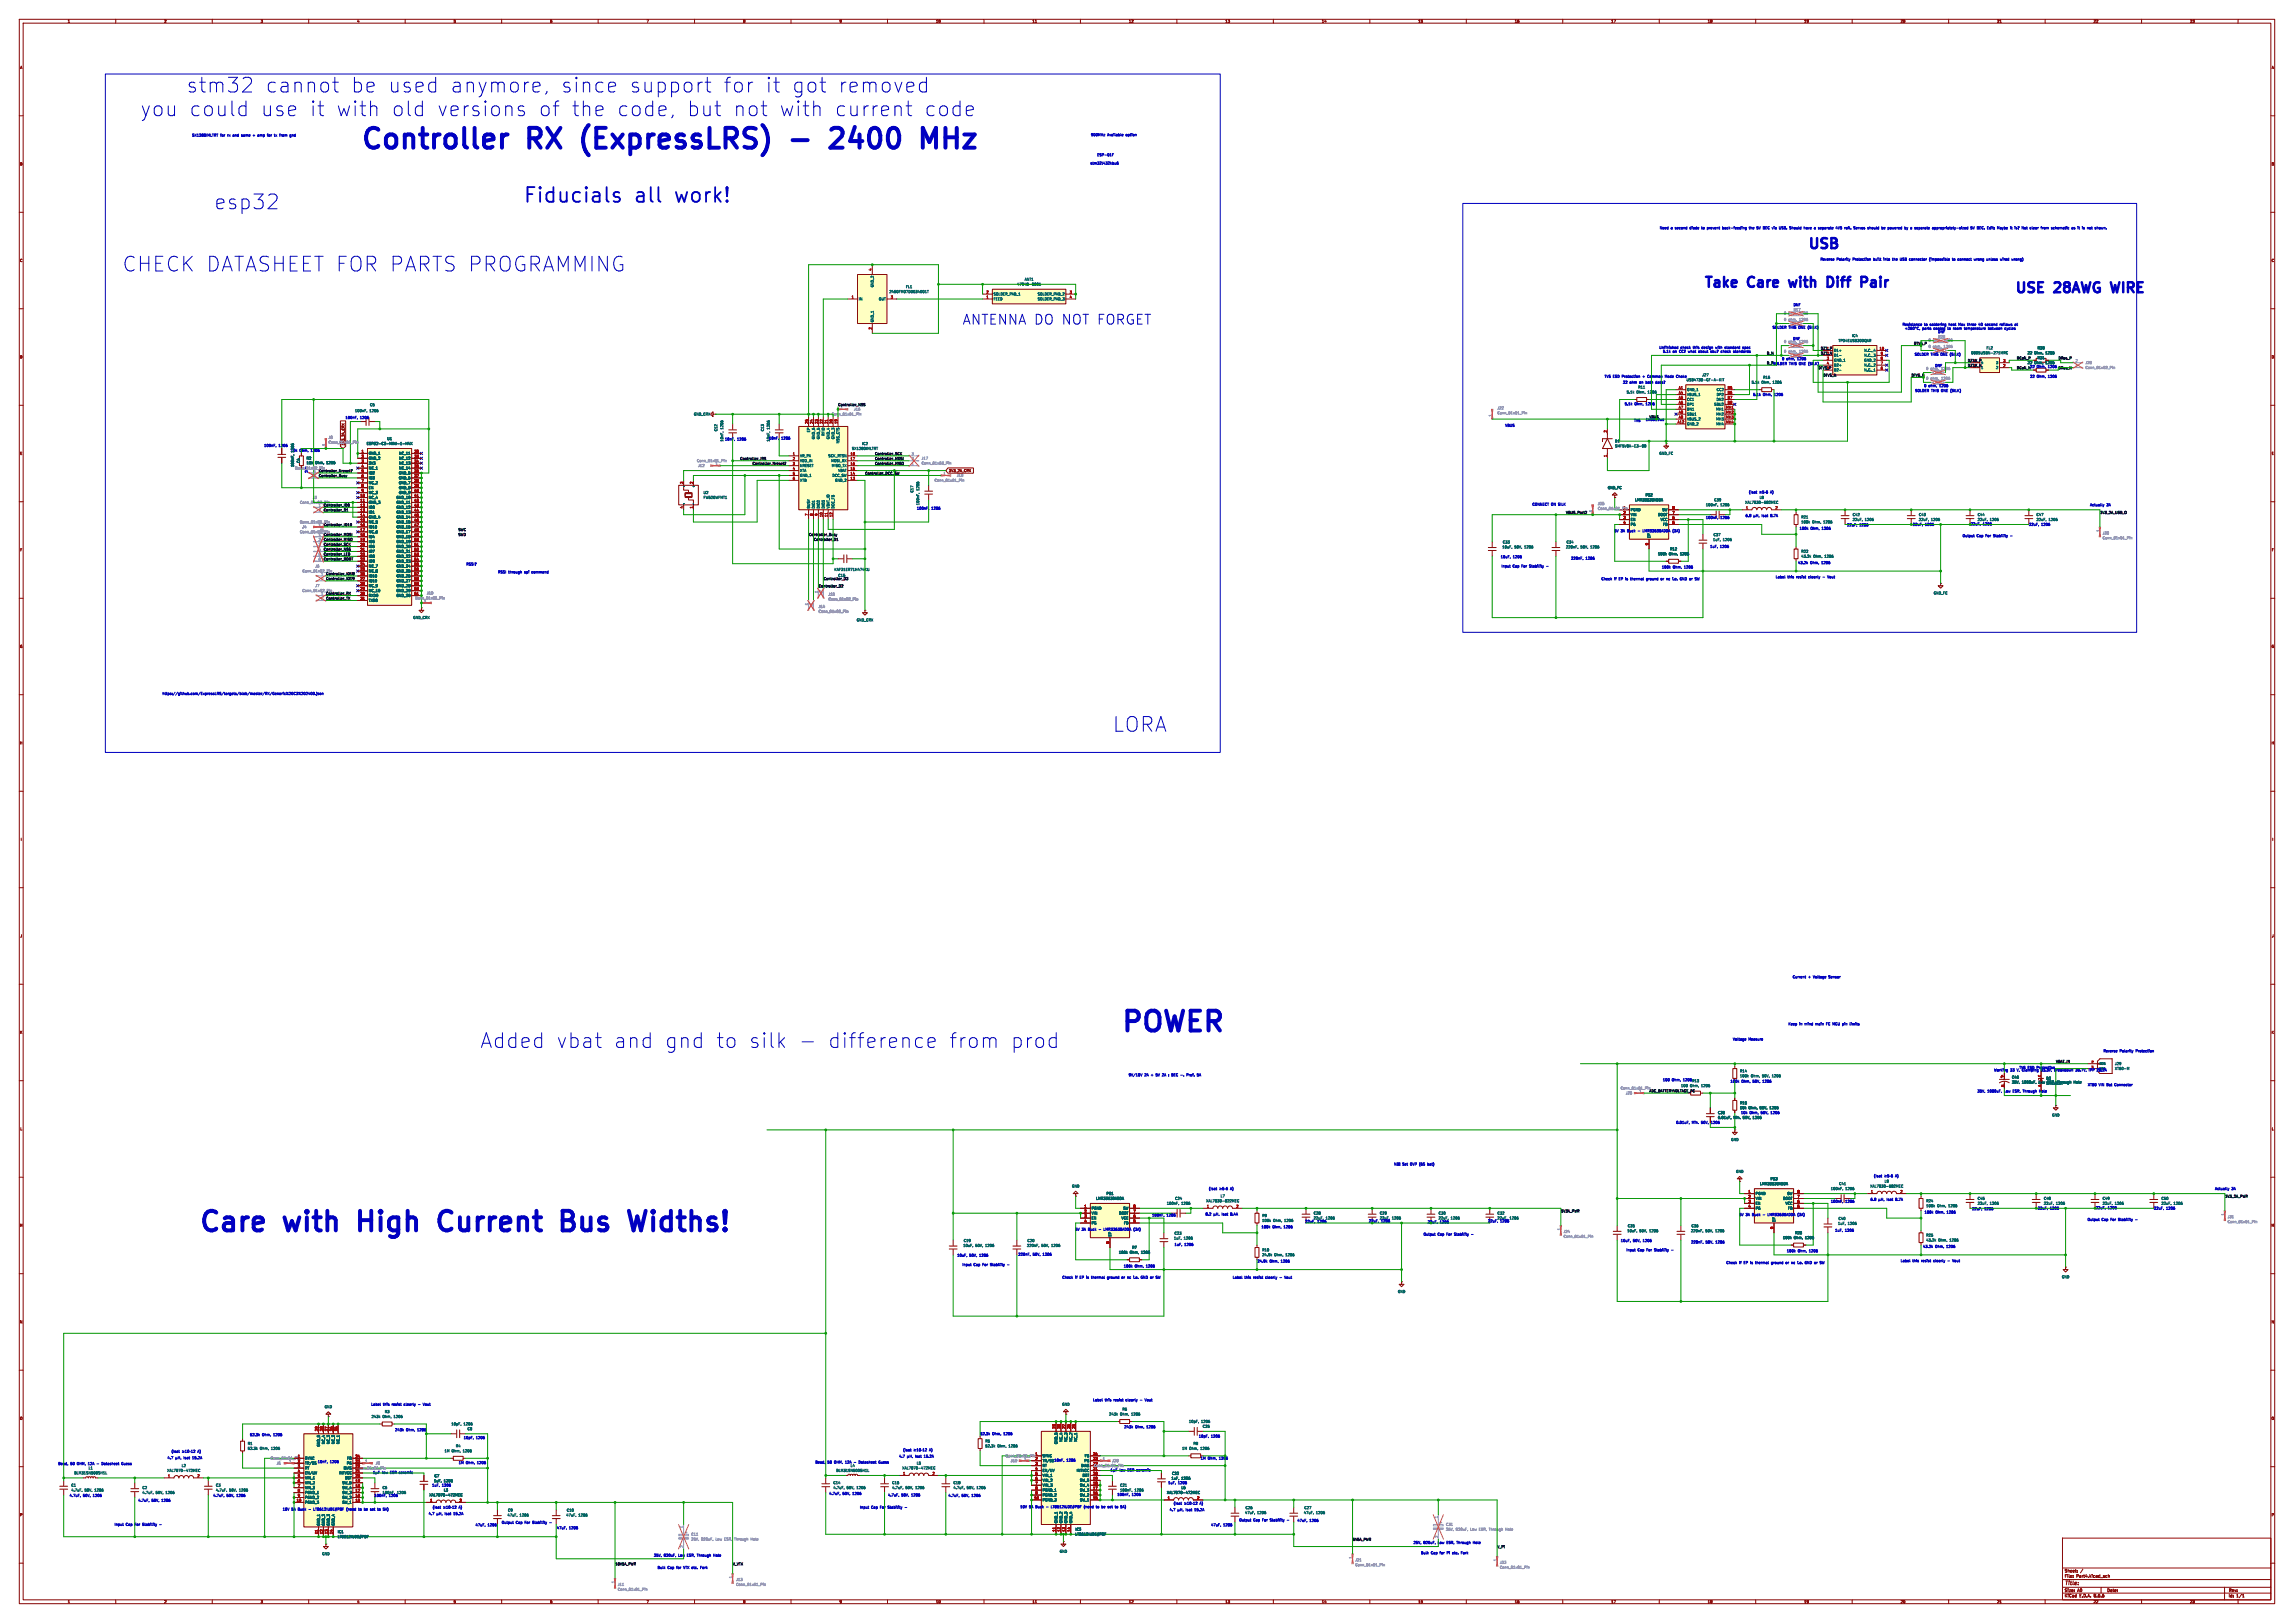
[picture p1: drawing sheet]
<svg xmlns="http://www.w3.org/2000/svg" width="1189mm" height="841mm" viewBox="0 0 1189 841" stroke-linecap="round" stroke-linejoin="round" font-family="sans-serif">
<defs><g id="words">
<g font-size="14.3" fill="#0000c2">
<text x="186" y="80">Controller</text>
<text x="274" y="80">RX</text>
<text x="306" y="80">(ExpressLRS)</text>
<text x="443" y="80">2400</text>
<text x="494" y="80">MHz</text>
<text x="580" y="538">POWER</text>
</g>
<g font-size="14.2" fill="#0000c2">
<text x="102" y="641">Care</text>
<text x="148" y="641">with</text>
<text x="190" y="641">High</text>
<text x="236" y="641">Current</text>
<text x="303" y="641">Bus</text>
<text x="343" y="641">Widths!</text>
</g>
<g font-size="10.6" fill="#0000c2">
<text x="97" y="48">stm32</text>
<text x="137" y="48">cannot</text>
<text x="180" y="48">be used</text>
<text x="230" y="48">anymore,</text>
<text x="286" y="48">since</text>
<text x="320" y="48">support</text>
<text x="368" y="48">for</text>
<text x="389" y="48">it got</text>
<text x="424" y="48">removed</text>
<text x="73" y="60">you could</text>
<text x="133" y="60">use it with</text>
<text x="198" y="60">old</text>
<text x="221" y="60">versions</text>
<text x="272" y="60">of the</text>
<text x="311" y="60">code,</text>
<text x="346" y="60">but</text>
<text x="369" y="60">not</text>
<text x="392" y="60">with</text>
<text x="419" y="60">current</text>
<text x="465" y="60">code</text>
<text x="271" y="106">Fiducials</text>
<text x="329" y="106">all</text>
<text x="351" y="106">work!</text>
<text x="111" y="109">esp32</text>
<text x="64" y="141">CHECK DATASHEETFOR PARTS PROGRAMMING</text>
<text x="577" y="380">LORA</text>
<text x="249" y="543">Added</text>
<text x="288" y="543">vbat</text>
<text x="317" y="543">and</text>
<text x="342" y="543">gnd</text>
<text x="367" y="543">to silk</text>
<text x="422" y="543">difference</text>
<text x="484" y="543">from</text>
<text x="515" y="543">prod</text>
</g>
<g font-size="7.2" fill="#0000c2">
<text x="936" y="131">USB</text>
<text x="882" y="151">Take</text>
<text x="906" y="151">Care</text>
<text x="931" y="151">with</text>
<text x="953" y="151">Diff</text>
<text x="974" y="151">Pair</text>
<text x="1043" y="154">USE</text>
<text x="1065" y="154">28AWG</text>
<text x="1098" y="154">WIRE</text>
</g>
<text font-size="7.1" fill="#0000c2" x="499" y="169">ANTENNA DO NOT FORGET</text>
<text font-size="2.8" fill="#840000" x="1070" y="822">Title:</text>
<g font-size="2.1" fill="#840000">
<text x="1070" y="815">Sheet:</text>
<text x="1070" y="818">File:</text>
<text x="1076" y="818">Part4.kicad_sch</text>
<text x="1070" y="828">KiCad</text>
<text x="1070" y="825">Size:</text>
<text x="1077" y="825">A0</text>
<text x="1078" y="828">E.D.A.</text>
<text x="1085" y="828">8.0.6</text>
<text x="1092" y="825">Date:</text>
<text x="1155" y="825">Rev:</text>
<text x="1155" y="828">Id:</text>
<text x="1159" y="828">1/1</text>
</g>
<g font-size="1.8" fill="#840000">
<text x="35" y="12">1</text>
<text x="85" y="12">2</text>
<text x="135" y="12">3</text>
<text x="185" y="12">4</text>
<text x="235" y="12">5</text>
<text x="285" y="12">6</text>
<text x="335" y="12">7</text>
<text x="385" y="12">8</text>
<text x="435" y="12">9</text>
<text x="485" y="12">10</text>
<text x="535" y="12">11</text>
<text x="585" y="12">12</text>
<text x="635" y="12">13</text>
<text x="685" y="12">14</text>
<text x="735" y="12">15</text>
<text x="785" y="12">16</text>
<text x="835" y="12">17</text>
<text x="885" y="12">18</text>
<text x="935" y="12">19</text>
<text x="985" y="12">20</text>
<text x="1035" y="12">21</text>
<text x="1085" y="12">22</text>
<text x="1135" y="12">23</text>
<text x="10" y="36">A</text>
<text x="1177" y="36">A</text>
<text x="10" y="86">B</text>
<text x="1177" y="86">B</text>
<text x="10" y="136">C</text>
<text x="1177" y="136">C</text>
<text x="10" y="186">D</text>
<text x="1177" y="186">D</text>
<text x="10" y="236">E</text>
<text x="1177" y="236">E</text>
<text x="492" y="245">3V3_2A_CRX</text>
<text x="10" y="286">F</text>
<text x="1177" y="286">F</text>
<text x="10" y="336">G</text>
<text x="1177" y="336">G</text>
<text x="10" y="386">H</text>
<text x="1177" y="386">H</text>
<text x="11" y="436">I</text>
<text x="1178" y="436">I</text>
<text x="10" y="486">J</text>
<text x="1177" y="486">J</text>
<text x="10" y="536">K</text>
<text x="1177" y="536">K</text>
<text x="10" y="586">L</text>
<text x="1177" y="586">L</text>
<text x="10" y="636">M</text>
<text x="1177" y="636">M</text>
<text x="10" y="686">N</text>
<text x="1177" y="686">N</text>
<text x="10" y="736">O</text>
<text x="1177" y="736">O</text>
<text x="10" y="786">P</text>
<text x="1177" y="786">P</text>
<text x="35" y="831">1</text>
<text x="85" y="831">2</text>
<text x="135" y="831">3</text>
<text x="185" y="831">4</text>
<text x="235" y="831">5</text>
<text x="285" y="831">6</text>
<text x="335" y="831">7</text>
<text x="385" y="831">8</text>
<text x="435" y="831">9</text>
<text x="485" y="831">10</text>
<text x="535" y="831">11</text>
<text x="585" y="831">12</text>
<text x="635" y="831">13</text>
<text x="685" y="831">14</text>
<text x="735" y="831">15</text>
<text x="785" y="831">16</text>
<text x="835" y="831">17</text>
<text x="885" y="831">18</text>
<text x="935" y="831">19</text>
<text x="985" y="831">20</text>
<text x="1035" y="831">21</text>
<text x="1085" y="831">22</text>
<text x="1135" y="831">23</text>
</g>
<g font-size="1.8" fill="#0000c2">
<text x="99" y="71">SX1280IMLTRT</text>
<text x="114" y="71">for</text>
<text x="118" y="71">rx</text>
<text x="121" y="71">and</text>
<text x="126" y="71">same</text>
<text x="132" y="71">+</text>
<text x="134" y="71">amp</text>
<text x="140" y="71">for</text>
<text x="143" y="71">tx</text>
<text x="146" y="71">from</text>
<text x="152" y="71">gnd</text>
<text x="565" y="71">900MHz</text>
<text x="574" y="71">Available</text>
<text x="584" y="71">option</text>
<text x="569" y="81">ESP-01F</text>
<text x="565" y="85">stm32l432kbu6</text>
<text x="860" y="119">Need</text>
<text x="866" y="119">a</text>
<text x="868" y="119">second</text>
<text x="876" y="119">diode</text>
<text x="882" y="119">to</text>
<text x="885" y="119">prevent</text>
<text x="894" y="119">back-feeding</text>
<text x="908" y="119">the</text>
<text x="912" y="119">5V</text>
<text x="915" y="119">BEC via</text>
<text x="924" y="119">USB.</text>
<text x="930" y="119">Should</text>
<text x="937" y="119">have</text>
<text x="943" y="119">a</text>
<text x="945" y="119">separate</text>
<text x="954" y="119">4V5</text>
<text x="959" y="119">rail.</text>
<text x="964" y="119">Servos</text>
<text x="972" y="119">should</text>
<text x="979" y="119">be</text>
<text x="982" y="119">powered</text>
<text x="991" y="119">by</text>
<text x="995" y="119">a</text>
<text x="997" y="119">separate</text>
<text x="1006" y="119">appropriately-sized</text>
<text x="1026" y="119">5V</text>
<text x="1030" y="119">BEC.</text>
<text x="1035" y="119">Edit:</text>
<text x="1041" y="119">Maybe</text>
<text x="1048" y="119">it</text>
<text x="1050" y="119">is?</text>
<text x="1054" y="119">Not</text>
<text x="1059" y="119">clear</text>
<text x="1064" y="119">from</text>
<text x="1070" y="119">schematic</text>
<text x="1081" y="119">as</text>
<text x="1084" y="119">it</text>
<text x="1087" y="119">is</text>
<text x="1089" y="119">not</text>
<text x="943" y="135">Reverse</text>
<text x="952" y="135">Polarity</text>
<text x="960" y="135">Protection</text>
<text x="971" y="135">built</text>
<text x="977" y="135">into</text>
<text x="982" y="135">the</text>
<text x="986" y="135">USB</text>
<text x="991" y="135">connector</text>
<text x="1001" y="135">(impossible</text>
<text x="1013" y="135">to</text>
<text x="1016" y="135">connect</text>
<text x="1025" y="135">wrong</text>
<text x="1032" y="135">unless</text>
<text x="1039" y="135">wired</text>
<text x="1045" y="135">wrong)</text>
<text x="929" y="159">DNF</text>
<text x="918" y="171">SOLDER</text>
<text x="927" y="171">THIS</text>
<text x="933" y="171">ONE</text>
<text x="938" y="171">(SILK)</text>
<text x="986" y="169">Resistance</text>
<text x="996" y="171">parts</text>
<text x="998" y="169">to</text>
<text x="1001" y="169">soldering</text>
<text x="1002" y="171">cooled</text>
<text x="1004" y="173">DNF</text>
<text x="1010" y="171">to</text>
<text x="1011" y="169">heat</text>
<text x="1013" y="171">room</text>
<text x="1016" y="169">Max</text>
<text x="1019" y="171">temperature</text>
<text x="1021" y="169">three</text>
<text x="1027" y="169">40</text>
<text x="1030" y="169">second</text>
<text x="1031" y="171">between</text>
<text x="1038" y="169">reflows</text>
<text x="1040" y="171">cycles</text>
<text x="1046" y="169">at</text>
<text x="929" y="177">DNF</text>
<text x="860" y="181">Unfinished</text>
<text x="862" y="183">5.1k</text>
<text x="867" y="183">on</text>
<text x="870" y="183">CC?</text>
<text x="871" y="181">check</text>
<text x="875" y="183">what</text>
<text x="878" y="181">this</text>
<text x="881" y="183">about</text>
<text x="883" y="181">design</text>
<text x="887" y="183">sbu?</text>
<text x="891" y="181">with</text>
<text x="893" y="183">check</text>
<text x="896" y="181">standard</text>
<text x="899" y="183">standards</text>
<text x="906" y="181">spec</text>
<text x="929" y="185">R20</text>
<text x="992" y="185">SOLDER</text>
<text x="1001" y="185">THIS</text>
<text x="1006" y="185">ONE</text>
<text x="1012" y="185">(SILK)</text>
<text x="916" y="189">D_P</text>
<text x="919" y="189">SOLDER</text>
<text x="924" y="187">0</text>
<text x="926" y="187">ohm,</text>
<text x="927" y="189">THIS</text>
<text x="932" y="187">1206</text>
<text x="933" y="189">ONE</text>
<text x="938" y="189">(SILK)</text>
<text x="1003" y="191">DNF</text>
<text x="1052" y="191">22</text>
<text x="1056" y="191">Ohm,</text>
<text x="1062" y="191">1206</text>
<text x="832" y="196">TVS ESD Protection</text>
<text x="852" y="196">+</text>
<text x="854" y="196">Common</text>
<text x="864" y="196">Mode</text>
<text x="870" y="196">Choke</text>
<text x="1052" y="196">22</text>
<text x="1056" y="196">Ohm,</text>
<text x="1062" y="196">1206</text>
<text x="841" y="199">22</text>
<text x="845" y="199">ohm</text>
<text x="850" y="199">on</text>
<text x="853" y="199">both</text>
<text x="859" y="199">data?</text>
<text x="992" y="203">SOLDER</text>
<text x="997" y="201">0</text>
<text x="1000" y="201">ohm,</text>
<text x="1001" y="203">THIS</text>
<text x="1003" y="199">R27</text>
<text x="1005" y="201">1206</text>
<text x="1007" y="203">ONE</text>
<text x="1012" y="203">(SILK)</text>
<text x="909" y="205">5.1k</text>
<text x="914" y="205">Ohm,</text>
<text x="920" y="205">1206</text>
<text x="842" y="210">5.1k</text>
<text x="847" y="210">Ohm,</text>
<text x="853" y="210">1206</text>
<text x="179" y="217">100nF,</text>
<text x="187" y="217">1206</text>
<text x="780" y="221">VBUS</text>
<text x="847" y="219">TVS</text>
<text x="855" y="217">VBUS</text>
<text x="398" y="228">10nF,</text>
<text x="405" y="228">1206</text>
<text x="137" y="232">100nF,</text>
<text x="144" y="232">1206</text>
<text x="376" y="228">10nF,</text>
<text x="382" y="228">1206</text>
<text x="399" y="229" transform="rotate(-90 399 229)">10nF,</text>
<text x="161" y="234">1206</text>
<text x="906" y="256">(Isat</text>
<text x="918" y="256">A)</text>
<text x="794" y="262">CONNECT</text>
<text x="804" y="262">ON</text>
<text x="808" y="262">SILK</text>
<text x="1083" y="263">Actually</text>
<text x="1092" y="263">3A</text>
<text x="475" y="264">100nF,</text>
<text x="483" y="264">1206</text>
<text x="884" y="269">100nF,</text>
<text x="892" y="269">1206</text>
<text x="905" y="268">6.8</text>
<text x="913" y="268">Isat</text>
<text x="918" y="268">8.7A</text>
<text x="837" y="276">5V</text>
<text x="840" y="276">3A</text>
<text x="844" y="276">Buck</text>
<text x="849" y="276">-</text>
<text x="852" y="276">LMR33630ADDA</text>
<text x="868" y="276">(3A)</text>
<text x="933" y="275">100k</text>
<text x="938" y="275">Ohm,</text>
<text x="944" y="275">1206</text>
<text x="957" y="273">22uF,</text>
<text x="964" y="273">1206</text>
<text x="991" y="273">22uF,</text>
<text x="998" y="273">1206</text>
<text x="1021" y="272">22uF,</text>
<text x="1028" y="272">1206</text>
<text x="1052" y="273">22uF,</text>
<text x="1058" y="273">1206</text>
<text x="1017" y="278">Output</text>
<text x="1025" y="278">Cap</text>
<text x="1029" y="278">For</text>
<text x="1033" y="278">Stability</text>
<text x="1042" y="278">-</text>
<text x="886" y="284">1uF,</text>
<text x="891" y="284">1206</text>
<text x="242" y="293">RSSI?</text>
<text x="778" y="289">10uF,</text>
<text x="784" y="289">1206</text>
<text x="814" y="290">220nF,</text>
<text x="822" y="290">1206</text>
<text x="932" y="292">43.2k</text>
<text x="938" y="292">Ohm,</text>
<text x="944" y="292">1206</text>
<text x="258" y="297">RSSI</text>
<text x="263" y="297">through</text>
<text x="272" y="297">spi</text>
<text x="276" y="297">command</text>
<text x="778" y="294">Input</text>
<text x="784" y="294">Cap</text>
<text x="789" y="294">For</text>
<text x="793" y="294">Stability</text>
<text x="802" y="294">-</text>
<text x="861" y="295">100k</text>
<text x="867" y="295">Ohm,</text>
<text x="873" y="295">1206</text>
<text x="920" y="300">Label</text>
<text x="926" y="300">this</text>
<text x="931" y="300">resist</text>
<text x="938" y="300">clearly</text>
<text x="945" y="300">-</text>
<text x="948" y="300">Vout</text>
<text x="830" y="301">Check</text>
<text x="837" y="301">if</text>
<text x="840" y="301">EP</text>
<text x="844" y="301">is</text>
<text x="847" y="301">thermal</text>
<text x="855" y="301">ground</text>
<text x="863" y="301">or</text>
<text x="867" y="301">nc</text>
<text x="871" y="301">i.e.</text>
<text x="875" y="301">GND</text>
<text x="880" y="301">or</text>
<text x="84" y="360">https://github.com/ExpressLRS/targets/blob/master/RX/Generic%20C3%202400.json</text>
<text x="929" y="507">Current</text>
<text x="937" y="507">+</text>
<text x="940" y="507">Voltage</text>
<text x="948" y="507">Sensor</text>
<text x="927" y="532">Keep</text>
<text x="933" y="532">in</text>
<text x="936" y="532">mind</text>
<text x="942" y="532">main</text>
<text x="948" y="532">FC</text>
<text x="952" y="532">MCU</text>
<text x="957" y="532">pin</text>
<text x="962" y="532">limits</text>
<text x="898" y="539">Voltage</text>
<text x="906" y="539">Measure</text>
<text x="1090" y="545">Reverse</text>
<text x="1099" y="545">Polarity</text>
<text x="1107" y="545">Protection</text>
<text x="585" y="558">9V/10V</text>
<text x="593" y="558">2A</text>
<text x="597" y="558">+</text>
<text x="599" y="558">5V</text>
<text x="603" y="558">2A</text>
<text x="608" y="558">BEC -.</text>
<text x="616" y="558">Pref.</text>
<text x="622" y="558">5A</text>
<text x="1033" y="555">Working</text>
<text x="1042" y="555">33</text>
<text x="1046" y="555">V, Clamping</text>
<text x="1046" y="554">TVS ESD Protection</text>
<text x="1058" y="555">53.3V,</text>
<text x="1065" y="555">Breakdown</text>
<text x="1077" y="555">36.7V,</text>
<text x="1084" y="555">IPP</text>
<text x="1088" y="555">28.2A</text>
<text x="862" y="560">100</text>
<text x="867" y="560">Ohm,</text>
<text x="872" y="560">1206</text>
<text x="877" y="561">R13</text>
<text x="897" y="561">100k</text>
<text x="903" y="561">Ohm,</text>
<text x="909" y="561">50V,</text>
<text x="914" y="561">1206</text>
<text x="1082" y="563">XT60</text>
<text x="1088" y="563">VIN</text>
<text x="1092" y="563">Bat</text>
<text x="1096" y="563">Connector</text>
<text x="1025" y="566">35V,</text>
<text x="1030" y="566">1000uF,</text>
<text x="1039" y="566">Low</text>
<text x="1044" y="566">ESR,</text>
<text x="1049" y="566">Through</text>
<text x="1058" y="566">Hole</text>
<text x="902" y="577">10k</text>
<text x="907" y="577">Ohm,</text>
<text x="913" y="577">50V,</text>
<text x="918" y="577">1206</text>
<text x="869" y="583">0.01uF,</text>
<text x="877" y="583">Min.</text>
<text x="882" y="583">50V,</text>
<text x="887" y="583">1206</text>
<text x="722" y="604">NB!</text>
<text x="727" y="604">Set</text>
<text x="731" y="604">OVP (6S</text>
<text x="740" y="604">bat)</text>
<text x="971" y="610">(Isat</text>
<text x="982" y="610">A)</text>
<text x="626" y="617">(Isat</text>
<text x="638" y="617">A)</text>
<text x="1148" y="617">Actually</text>
<text x="1157" y="617">3A</text>
<text x="949" y="623">100nF,</text>
<text x="956" y="623">1206</text>
<text x="969" y="622">6.8</text>
<text x="978" y="622">Isat</text>
<text x="983" y="622">8.7A</text>
<text x="997" y="629">100k</text>
<text x="1003" y="629">Ohm,</text>
<text x="1009" y="629">1206</text>
<text x="1022" y="627">22uF,</text>
<text x="1028" y="627">1206</text>
<text x="1056" y="627">22uF,</text>
<text x="1063" y="627">1206</text>
<text x="1086" y="627">22uF,</text>
<text x="1092" y="627">1206</text>
<text x="1116" y="627">22uF,</text>
<text x="1123" y="627">1206</text>
<text x="597" y="631">100nF,</text>
<text x="605" y="631">1206</text>
<text x="625" y="630">8.2</text>
<text x="633" y="630">Isat</text>
<text x="638" y="630">8.4A</text>
<text x="676" y="634">22uF,</text>
<text x="683" y="634">1206</text>
<text x="716" y="634">1206</text>
<text x="746" y="634">1206</text>
<text x="771" y="634">22uF,</text>
<text x="778" y="634">1206</text>
<text x="901" y="630">5V</text>
<text x="905" y="630">3A</text>
<text x="908" y="630">Buck</text>
<text x="914" y="630">-</text>
<text x="917" y="630">LMR33630ADDA</text>
<text x="932" y="630">(3A)</text>
<text x="1082" y="633">Output</text>
<text x="1089" y="633">Cap</text>
<text x="1094" y="633">For</text>
<text x="1098" y="633">Stability</text>
<text x="1107" y="633">-</text>
<text x="557" y="638">5V</text>
<text x="561" y="638">3A</text>
<text x="564" y="638">Buck</text>
<text x="570" y="638">-</text>
<text x="573" y="638">LMR33630ADDA</text>
<text x="588" y="638">(3A)</text>
<text x="654" y="637">100k</text>
<text x="660" y="637">Ohm,</text>
<text x="665" y="637">1206</text>
<text x="738" y="640">Output</text>
<text x="745" y="640">Cap</text>
<text x="750" y="640">For</text>
<text x="754" y="640">Stability</text>
<text x="763" y="640">-</text>
<text x="951" y="638">1uF,</text>
<text x="956" y="638">1206</text>
<text x="609" y="646">1uF,</text>
<text x="614" y="646">1206</text>
<text x="840" y="644">10uF,</text>
<text x="846" y="644">50V,</text>
<text x="852" y="644">1206</text>
<text x="876" y="645">220nF,</text>
<text x="884" y="645">50V,</text>
<text x="889" y="645">1206</text>
<text x="997" y="647">43.2k</text>
<text x="1003" y="647">Ohm,</text>
<text x="1009" y="647">1206</text>
<text x="496" y="651">10uF,</text>
<text x="502" y="651">50V,</text>
<text x="508" y="651">1206</text>
<text x="528" y="651">220nF,</text>
<text x="535" y="651">50V,</text>
<text x="541" y="651">1206</text>
<text x="843" y="649">Input</text>
<text x="849" y="649">Cap</text>
<text x="854" y="649">For</text>
<text x="858" y="649">Stability</text>
<text x="867" y="649">-</text>
<text x="926" y="649">100k</text>
<text x="932" y="649">Ohm,</text>
<text x="938" y="649">1206</text>
<text x="499" y="656">Input</text>
<text x="505" y="656">Cap</text>
<text x="509" y="656">For</text>
<text x="514" y="656">Stability</text>
<text x="523" y="656">-</text>
<text x="582" y="657">100k</text>
<text x="588" y="657">Ohm,</text>
<text x="594" y="657">1206</text>
<text x="652" y="654">24.9k</text>
<text x="658" y="654">Ohm,</text>
<text x="664" y="654">1206</text>
<text x="894" y="655">Check</text>
<text x="902" y="655">if</text>
<text x="904" y="655">EP</text>
<text x="908" y="655">is</text>
<text x="911" y="655">thermal</text>
<text x="920" y="655">ground</text>
<text x="928" y="655">or</text>
<text x="932" y="655">nc</text>
<text x="935" y="655">i.e.</text>
<text x="940" y="655">GND</text>
<text x="945" y="655">or</text>
<text x="985" y="654">Label</text>
<text x="991" y="654">this</text>
<text x="996" y="654">resist</text>
<text x="1002" y="654">clearly</text>
<text x="1010" y="654">-</text>
<text x="1013" y="654">Vout</text>
<text x="550" y="663">Check</text>
<text x="557" y="663">if</text>
<text x="560" y="663">EP</text>
<text x="564" y="663">is</text>
<text x="567" y="663">thermal</text>
<text x="576" y="663">ground</text>
<text x="584" y="663">or</text>
<text x="587" y="663">nc</text>
<text x="591" y="663">i.e.</text>
<text x="595" y="663">GND</text>
<text x="601" y="663">or</text>
<text x="639" y="663">Label</text>
<text x="645" y="663">this</text>
<text x="650" y="663">resist</text>
<text x="656" y="663">clearly</text>
<text x="664" y="663">-</text>
<text x="666" y="663">Vout</text>
<text x="192" y="729">Label</text>
<text x="199" y="729">this</text>
<text x="203" y="729">resist</text>
<text x="210" y="729">clearly</text>
<text x="217" y="729">-</text>
<text x="220" y="729">Vout</text>
<text x="566" y="726">Label</text>
<text x="573" y="726">this</text>
<text x="577" y="726">resist</text>
<text x="584" y="726">clearly</text>
<text x="591" y="726">-</text>
<text x="594" y="726">Vout</text>
<text x="205" y="742">243k</text>
<text x="210" y="742">Ohm,</text>
<text x="216" y="742">1206</text>
<text x="508" y="744">52.3k</text>
<text x="514" y="744">Ohm,</text>
<text x="520" y="744">1206</text>
<text x="583" y="740">243k</text>
<text x="588" y="740">Ohm,</text>
<text x="594" y="740">1206</text>
<text x="129" y="744">52.3k</text>
<text x="136" y="744">Ohm,</text>
<text x="142" y="744">1206</text>
<text x="240" y="746">10pF,</text>
<text x="247" y="746">1206</text>
<text x="621" y="745">10pF,</text>
<text x="628" y="745">1206</text>
<text x="89" y="753">(Isat</text>
<text x="103" y="753">A)</text>
<text x="466" y="756">4.7</text>
<text x="468" y="752">(Isat</text>
<text x="475" y="756">Isat</text>
<text x="479" y="756">15.2A</text>
<text x="482" y="752">A)</text>
<text x="30" y="759">Bead,</text>
<text x="37" y="759">50</text>
<text x="40" y="759">OHM,</text>
<text x="46" y="759">12A</text>
<text x="54" y="759">Datasheet</text>
<text x="64" y="759">Guess</text>
<text x="87" y="756">4.7</text>
<text x="95" y="756">Isat</text>
<text x="100" y="756">15.2A</text>
<text x="165" y="758">10nF,</text>
<text x="171" y="758">1206</text>
<text x="238" y="759">1M</text>
<text x="241" y="759">Ohm,</text>
<text x="247" y="759">1206</text>
<text x="423" y="759">Bead,</text>
<text x="429" y="759">50</text>
<text x="433" y="759">OHM,</text>
<text x="439" y="759">12A</text>
<text x="446" y="759">Datasheet</text>
<text x="457" y="759">Guess</text>
<text x="553" y="758">1206</text>
<text x="622" y="757">1M</text>
<text x="626" y="757">Ohm,</text>
<text x="632" y="757">1206</text>
<text x="198" y="764">low</text>
<text x="203" y="764">ESR ceramic</text>
<text x="581" y="763">low</text>
<text x="585" y="763">ESR ceramic</text>
<text x="224" y="770">1uF,</text>
<text x="229" y="770">1206</text>
<text x="605" y="769">1uF,</text>
<text x="611" y="769">1206</text>
<text x="36" y="776">4.7uF,</text>
<text x="43" y="776">50V,</text>
<text x="48" y="776">1206</text>
<text x="72" y="778">4.7uF,</text>
<text x="79" y="778">50V,</text>
<text x="84" y="778">1206</text>
<text x="110" y="776">4.7uF,</text>
<text x="117" y="776">50V,</text>
<text x="123" y="776">1206</text>
<text x="194" y="776">100nF,</text>
<text x="202" y="776">1206</text>
<text x="430" y="775">4.7uF,</text>
<text x="437" y="775">50V,</text>
<text x="442" y="775">1206</text>
<text x="460" y="776">4.7uF,</text>
<text x="467" y="776">50V,</text>
<text x="472" y="776">1206</text>
<text x="491" y="776">4.7uF,</text>
<text x="498" y="776">50V,</text>
<text x="504" y="776">1206</text>
<text x="579" y="775">100nF,</text>
<text x="587" y="775">1206</text>
<text x="608" y="780">(Isat</text>
<text x="622" y="780">A)</text>
<text x="146" y="783">10V</text>
<text x="151" y="783">5A</text>
<text x="155" y="783">Buck</text>
<text x="160" y="783">-</text>
<text x="163" y="783">LT8612IUDE#PBF</text>
<text x="180" y="783">(need</text>
<text x="187" y="783">to</text>
<text x="190" y="783">be</text>
<text x="193" y="783">set</text>
<text x="197" y="783">to</text>
<text x="200" y="783">5A)</text>
<text x="222" y="785">4.7</text>
<text x="224" y="782">(Isat</text>
<text x="231" y="785">Isat</text>
<text x="235" y="785">15.2A</text>
<text x="238" y="782">A)</text>
<text x="446" y="782">Input</text>
<text x="452" y="782">Cap</text>
<text x="456" y="782">For</text>
<text x="460" y="782">Stability</text>
<text x="469" y="782">-</text>
<text x="529" y="782">10V</text>
<text x="533" y="782">5A</text>
<text x="537" y="782">Buck</text>
<text x="543" y="782">-</text>
<text x="545" y="782">LT8612IUDE#PBF</text>
<text x="563" y="782">(need</text>
<text x="569" y="782">to</text>
<text x="572" y="782">be</text>
<text x="575" y="782">set</text>
<text x="579" y="782">to</text>
<text x="583" y="782">5A)</text>
<text x="606" y="783">4.7</text>
<text x="615" y="783">Isat</text>
<text x="619" y="783">15.2A</text>
<text x="59" y="791">Input</text>
<text x="65" y="791">Cap</text>
<text x="70" y="791">For</text>
<text x="74" y="791">Stability</text>
<text x="83" y="791">-</text>
<text x="246" y="791">47uF,</text>
<text x="253" y="791">1206</text>
<text x="260" y="790">Output</text>
<text x="267" y="790">Cap</text>
<text x="272" y="790">For</text>
<text x="276" y="790">Stability</text>
<text x="285" y="790">-</text>
<text x="628" y="791">47uF,</text>
<text x="634" y="791">1206</text>
<text x="642" y="789">Output</text>
<text x="650" y="789">Cap</text>
<text x="654" y="789">For</text>
<text x="659" y="789">Stability</text>
<text x="668" y="789">-</text>
<text x="672" y="789">47uF,</text>
<text x="679" y="789">1206</text>
<text x="288" y="793">47uF,</text>
<text x="295" y="793">1206</text>
<text x="733" y="800">25V,</text>
<text x="738" y="800">820uF,</text>
<text x="745" y="800">Low</text>
<text x="750" y="800">ESR,</text>
<text x="756" y="800">Through</text>
<text x="764" y="800">Hole</text>
<text x="339" y="807">25V,</text>
<text x="344" y="807">820uF,</text>
<text x="352" y="807">Low</text>
<text x="356" y="807">ESR,</text>
<text x="362" y="807">Through</text>
<text x="370" y="807">Hole</text>
<text x="736" y="806">Bulk</text>
<text x="742" y="806">Cap</text>
<text x="746" y="806">for</text>
<text x="750" y="806">Pi</text>
<text x="753" y="806">etc.</text>
<text x="758" y="806">Fork</text>
<text x="341" y="813">Bulk</text>
<text x="346" y="813">Cap</text>
<text x="351" y="813">for</text>
<text x="355" y="813">VTX etc.</text>
<text x="364" y="813">Fork</text>
</g>
<g font-size="1.8" fill="#a90000">
<text x="452" y="140" transform="rotate(-90 452 140)">4</text>
<text x="441" y="155">1</text>
<text x="462" y="155">3</text>
<text x="511" y="155">1</text>
<text x="511" y="152">2</text>
<text x="554" y="152">3</text>
<text x="554" y="155">4</text>
<text x="452" y="171" transform="rotate(-90 452 171)">2</text>
<text x="974" y="181">10</text>
<text x="975" y="184">9</text>
<text x="947" y="186">3</text>
<text x="947" y="189">4</text>
<text x="975" y="192">6</text>
<text x="975" y="189">7</text>
<text x="975" y="186">8</text>
<text x="1038" y="190">2</text>
<text x="1038" y="188">3</text>
<text x="870" y="202">A1</text>
<text x="895" y="202">B5</text>
<text x="870" y="204">A4</text>
<text x="870" y="207">A5</text>
<text x="870" y="209">A6</text>
<text x="895" y="204">B6</text>
<text x="895" y="207">B7</text>
<text x="895" y="209">B8</text>
<text x="870" y="212">A7</text>
<text x="870" y="214">A8</text>
<text x="895" y="212">MH1</text>
<text x="895" y="214">MH2</text>
<text x="419" y="220" transform="rotate(-90 419 220)">25</text>
<text x="421" y="220" transform="rotate(-90 421 220)">24</text>
<text x="424" y="220" transform="rotate(-90 424 220)">23</text>
<text x="426" y="220" transform="rotate(-90 426 220)">22</text>
<text x="429" y="220" transform="rotate(-90 429 220)">21</text>
<text x="432" y="220" transform="rotate(-90 432 220)">20</text>
<text x="434" y="220" transform="rotate(-90 434 220)">19</text>
<text x="869" y="219">A12</text>
<text x="870" y="217">A9</text>
<text x="895" y="217">MH3</text>
<text x="895" y="219">MH4</text>
<text x="833" y="224" transform="rotate(-90 833 224)">2</text>
<text x="187" y="235">1</text>
<text x="187" y="237">2</text>
<text x="187" y="240">3</text>
<text x="215" y="235">32</text>
<text x="215" y="237">33</text>
<text x="215" y="240">34</text>
<text x="411" y="236">1</text>
<text x="411" y="239">2</text>
<text x="441" y="239">17</text>
<text x="441" y="236">18</text>
<text x="833" y="237" transform="rotate(-90 833 237)">1</text>
<text x="187" y="242">4</text>
<text x="187" y="245">5</text>
<text x="215" y="242">35</text>
<text x="215" y="245">36</text>
<text x="411" y="241">3</text>
<text x="411" y="244">4</text>
<text x="441" y="244">15</text>
<text x="441" y="241">16</text>
<text x="187" y="247">6</text>
<text x="187" y="250">7</text>
<text x="215" y="247">37</text>
<text x="215" y="250">38</text>
<text x="354" y="251" transform="rotate(-90 354 251)">3</text>
<text x="359" y="251" transform="rotate(-90 359 251)">2</text>
<text x="411" y="246">5</text>
<text x="411" y="249">6</text>
<text x="441" y="249">13</text>
<text x="441" y="246">14</text>
<text x="187" y="258">10</text>
<text x="187" y="252">8</text>
<text x="187" y="255">9</text>
<text x="215" y="252">39</text>
<text x="215" y="255">40</text>
<text x="215" y="258">41</text>
<text x="187" y="260">11</text>
<text x="187" y="263">12</text>
<text x="215" y="260">42</text>
<text x="215" y="263">43</text>
<text x="354" y="264" transform="rotate(-90 354 264)">4</text>
<text x="359" y="264" transform="rotate(-90 359 264)">1</text>
<text x="867" y="264">8</text>
<text x="905" y="264">1</text>
<text x="920" y="264">2</text>
<text x="187" y="265">13</text>
<text x="187" y="268">14</text>
<text x="215" y="265">44</text>
<text x="215" y="268">45</text>
<text x="419" y="267" transform="rotate(-90 419 267)">7</text>
<text x="421" y="267" transform="rotate(-90 421 267)">8</text>
<text x="424" y="267" transform="rotate(-90 424 267)">9</text>
<text x="426" y="268" transform="rotate(-90 426 268)">10</text>
<text x="429" y="268" transform="rotate(-90 429 268)">11</text>
<text x="432" y="268" transform="rotate(-90 432 268)">12</text>
<text x="841" y="266">2</text>
<text x="841" y="269">3</text>
<text x="867" y="269">6</text>
<text x="867" y="266">7</text>
<text x="187" y="270">15</text>
<text x="187" y="273">16</text>
<text x="187" y="275">17</text>
<text x="215" y="270">46</text>
<text x="215" y="273">47</text>
<text x="215" y="275">48</text>
<text x="841" y="272">4</text>
<text x="867" y="272">5</text>
<text x="187" y="278">18</text>
<text x="187" y="280">19</text>
<text x="215" y="278">49</text>
<text x="215" y="280">50</text>
<text x="187" y="283">20</text>
<text x="187" y="285">21</text>
<text x="215" y="283">51</text>
<text x="215" y="285">52</text>
<text x="854" y="283" transform="rotate(-90 854 283)">9</text>
<text x="187" y="288">22</text>
<text x="187" y="291">23</text>
<text x="187" y="293">24</text>
<text x="215" y="288">53</text>
<text x="215" y="291">54</text>
<text x="215" y="293">55</text>
<text x="187" y="296">25</text>
<text x="187" y="298">26</text>
<text x="215" y="296">56</text>
<text x="215" y="298">57</text>
<text x="187" y="301">27</text>
<text x="187" y="303">28</text>
<text x="187" y="306">29</text>
<text x="215" y="301">58</text>
<text x="215" y="303">59</text>
<text x="215" y="306">60</text>
<text x="187" y="308">30</text>
<text x="187" y="311">31</text>
<text x="215" y="308">61</text>
<text x="906" y="618">1</text>
<text x="906" y="621">2</text>
<text x="906" y="623">3</text>
<text x="931" y="623">6</text>
<text x="931" y="621">7</text>
<text x="931" y="618">8</text>
<text x="970" y="618">1</text>
<text x="985" y="618">2</text>
<text x="562" y="626">1</text>
<text x="562" y="628">2</text>
<text x="587" y="628">7</text>
<text x="587" y="626">8</text>
<text x="625" y="626">1</text>
<text x="641" y="626">2</text>
<text x="906" y="626">4</text>
<text x="931" y="626">5</text>
<text x="562" y="631">3</text>
<text x="562" y="633">4</text>
<text x="587" y="633">5</text>
<text x="587" y="631">6</text>
<text x="919" y="637" transform="rotate(-90 919 637)">9</text>
<text x="575" y="645" transform="rotate(-90 575 645)">9</text>
<text x="165" y="742" transform="rotate(-90 165 742)">29</text>
<text x="167" y="742" transform="rotate(-90 167 742)">28</text>
<text x="170" y="742" transform="rotate(-90 170 742)">27</text>
<text x="172" y="742" transform="rotate(-90 172 742)">26</text>
<text x="175" y="742" transform="rotate(-90 175 742)">25</text>
<text x="547" y="740" transform="rotate(-90 547 740)">29</text>
<text x="550" y="740" transform="rotate(-90 550 740)">28</text>
<text x="552" y="740" transform="rotate(-90 552 740)">27</text>
<text x="555" y="740" transform="rotate(-90 555 740)">26</text>
<text x="557" y="740" transform="rotate(-90 557 740)">25</text>
<text x="154" y="755">1</text>
<text x="184" y="755">24</text>
<text x="566" y="754">24</text>
<text x="154" y="758">2</text>
<text x="154" y="760">3</text>
<text x="184" y="760">22</text>
<text x="184" y="758">23</text>
<text x="537" y="757">2</text>
<text x="537" y="759">3</text>
<text x="537" y="762">4</text>
<text x="566" y="757">23</text>
<text x="87" y="766">1</text>
<text x="102" y="766">2</text>
<text x="154" y="763">4</text>
<text x="154" y="766">5</text>
<text x="184" y="766">20</text>
<text x="184" y="763">21</text>
<text x="468" y="764">1</text>
<text x="483" y="764">2</text>
<text x="537" y="764">5</text>
<text x="537" y="767">6</text>
<text x="566" y="767">19</text>
<text x="566" y="764">20</text>
<text x="154" y="768">6</text>
<text x="154" y="771">7</text>
<text x="154" y="773">8</text>
<text x="184" y="773">17</text>
<text x="184" y="771">18</text>
<text x="184" y="768">19</text>
<text x="537" y="769">7</text>
<text x="537" y="772">8</text>
<text x="566" y="772">17</text>
<text x="566" y="769">18</text>
<text x="154" y="778">10</text>
<text x="154" y="776">9</text>
<text x="184" y="778">15</text>
<text x="184" y="776">16</text>
<text x="223" y="778">1</text>
<text x="238" y="778">2</text>
<text x="536" y="777">10</text>
<text x="537" y="774">9</text>
<text x="566" y="777">15</text>
<text x="566" y="774">16</text>
<text x="605" y="777">1</text>
<text x="620" y="777">2</text>
<text x="165" y="795" transform="rotate(-90 165 795)">11</text>
<text x="167" y="795" transform="rotate(-90 167 795)">12</text>
<text x="170" y="795" transform="rotate(-90 170 795)">13</text>
<text x="172" y="795" transform="rotate(-90 172 795)">14</text>
<text x="547" y="794" transform="rotate(-90 547 794)">11</text>
<text x="550" y="794" transform="rotate(-90 550 794)">12</text>
<text x="552" y="794" transform="rotate(-90 552 794)">13</text>
<text x="555" y="794" transform="rotate(-90 555 794)">14</text>
</g>
<g font-size="1.8" fill="#006464">
<text x="453" y="149" transform="rotate(-90 453 149)">GND_2</text>
<text x="469" y="149">FL1</text>
<text x="527" y="148">47948-0001</text>
<text x="531" y="146">ANT1</text>
<text x="445" y="156">IN</text>
<text x="455" y="156">OUT</text>
<text x="461" y="152">2450FM07D0034001T</text>
<text x="515" y="156">FEED</text>
<text x="515" y="153">SOLDER_PAD_1</text>
<text x="538" y="153">SOLDER_PAD_2</text>
<text x="538" y="156">SOLDER_PAD_3</text>
<text x="453" y="167" transform="rotate(-90 453 167)">GND_1</text>
<text x="953" y="177">TPD4EUSB30DQAR</text>
<text x="960" y="175">IC4</text>
<text x="950" y="182">D1+</text>
<text x="950" y="185">D1-</text>
<text x="966" y="182">N.C._4</text>
<text x="966" y="185">N.C._3</text>
<text x="1022" y="184">0805USBN-271MRC</text>
<text x="1029" y="181">FL2</text>
<text x="1051" y="184">22</text>
<text x="1054" y="184">Ohm,</text>
<text x="1056" y="181">R30</text>
<text x="1060" y="184">1206</text>
<text x="950" y="188">GND_1</text>
<text x="950" y="190">D2+</text>
<text x="966" y="188">GND_2</text>
<text x="966" y="190">N.C._2</text>
<text x="1027" y="191">1</text>
<text x="1027" y="189">4</text>
<text x="1034" y="191">2</text>
<text x="1034" y="189">3</text>
<text x="1051" y="189">22</text>
<text x="1054" y="189">Ohm,</text>
<text x="1056" y="186">R31</text>
<text x="1060" y="189">1206</text>
<text x="874" y="198">USB4730-GF-A-KIT</text>
<text x="882" y="195">J27</text>
<text x="914" y="196">R16</text>
<text x="950" y="193">D2-</text>
<text x="966" y="193">N.C._1</text>
<text x="849" y="202">R11</text>
<text x="874" y="203">GND_1</text>
<text x="890" y="203">CC2</text>
<text x="908" y="199">5.1k</text>
<text x="913" y="199">Ohm,</text>
<text x="919" y="199">1206</text>
<text x="843" y="204">5.1k</text>
<text x="848" y="204">Ohm,</text>
<text x="854" y="204">1206</text>
<text x="874" y="205">VBUS_1</text>
<text x="874" y="208">CC1</text>
<text x="890" y="208">DN2</text>
<text x="890" y="205">DP2</text>
<text x="184" y="214">100nF,</text>
<text x="191" y="214">1206</text>
<text x="192" y="211">C5</text>
<text x="359" y="215">GND_CRX</text>
<text x="874" y="210">DP1</text>
<text x="874" y="213">DN1</text>
<text x="874" y="215">SBU1</text>
<text x="888" y="210">SBU2</text>
<text x="889" y="213">MH1</text>
<text x="889" y="215">MH2</text>
<text x="874" y="221">GND_2</text>
<text x="874" y="218">VBUS_2</text>
<text x="889" y="218">MH3</text>
<text x="889" y="221">MH4</text>
<text x="372" y="224" transform="rotate(-90 372 224)">C12</text>
<text x="375" y="223" transform="rotate(-90 375 223)">1206</text>
<text x="396" y="224" transform="rotate(-90 396 224)">C13</text>
<text x="399" y="223" transform="rotate(-90 399 223)">1206</text>
<text x="420" y="224" transform="rotate(-90 420 224)">EP</text>
<text x="423" y="228" transform="rotate(-90 423 228)">GND_6</text>
<text x="425" y="228" transform="rotate(-90 425 228)">GND_5</text>
<text x="428" y="226" transform="rotate(-90 428 226)">RFIO</text>
<text x="430" y="228" transform="rotate(-90 430 228)">GND_4</text>
<text x="433" y="228" transform="rotate(-90 433 228)">GND_3</text>
<text x="190" y="231">ESP32-C3-MINI-1-H4X</text>
<text x="201" y="228">U1</text>
<text x="375" y="229" transform="rotate(-90 375 229)">10nF,</text>
<text x="435" y="230" transform="rotate(-90 435 230)">NSS_CTS</text>
<text x="441" y="233">SX1280IMLTRT</text>
<text x="447" y="231">IC2</text>
<text x="837" y="229">D1</text>
<text x="837" y="232">SMF5V0A-E3-08</text>
<text x="151" y="234">10k</text>
<text x="153" y="234" transform="rotate(-90 153 234)">1206</text>
<text x="159" y="238">R2</text>
<text x="191" y="236">GND_1</text>
<text x="191" y="238">GND_2</text>
<text x="207" y="236">NC_11</text>
<text x="207" y="238">NC_12</text>
<text x="415" y="237">VR_PA</text>
<text x="415" y="240">VDD_IN</text>
<text x="429" y="237">SCK_RTSN</text>
<text x="431" y="240">MOSI_RX</text>
<text x="860" y="236">GND_FC</text>
<text x="156" y="240" transform="rotate(-90 156 240)">C4</text>
<text x="159" y="241">10k</text>
<text x="159" y="241">J2</text>
<text x="163" y="241">Ohm,</text>
<text x="169" y="241">1206</text>
<text x="191" y="241">3V3</text>
<text x="191" y="243">NC_1</text>
<text x="191" y="246">IO2</text>
<text x="207" y="246">GND_5</text>
<text x="207" y="241">NC_13</text>
<text x="207" y="243">NC_14</text>
<text x="415" y="242">NRESET</text>
<text x="415" y="245">XTA</text>
<text x="431" y="242">MISO_TX</text>
<text x="434" y="245">VBAT</text>
<text x="191" y="249">IO3</text>
<text x="191" y="251">NC_2</text>
<text x="207" y="249">GND_6</text>
<text x="207" y="251">GND_7</text>
<text x="415" y="247">GND_1</text>
<text x="415" y="250">XTB</text>
<text x="431" y="247">DCC_SW</text>
<text x="433" y="250">GND_2</text>
<text x="191" y="254">EN</text>
<text x="191" y="256">NC_3</text>
<text x="207" y="254">GND_8</text>
<text x="207" y="256">GND_9</text>
<text x="365" y="256">U2</text>
<text x="474" y="255" transform="rotate(-90 474 255)">C17</text>
<text x="477" y="254" transform="rotate(-90 477 254)">1206</text>
<text x="833" y="254">GND_FC</text>
<text x="853" y="257">PS2</text>
<text x="191" y="259">NC_4</text>
<text x="191" y="261">GND_3</text>
<text x="191" y="264">IO0</text>
<text x="205" y="259">GND_10</text>
<text x="205" y="261">GND_11</text>
<text x="205" y="264">GND_12</text>
<text x="365" y="259">FW520WFMT1</text>
<text x="420" y="264" transform="rotate(-90 420 264)">BUSY</text>
<text x="423" y="264" transform="rotate(-90 423 264)">DIO1</text>
<text x="425" y="264" transform="rotate(-90 425 264)">DIO2</text>
<text x="428" y="264" transform="rotate(-90 428 264)">DIO3</text>
<text x="430" y="264" transform="rotate(-90 430 264)">VBAT_IO</text>
<text x="433" y="264" transform="rotate(-90 433 264)">DCC_FB</text>
<text x="477" y="262" transform="rotate(-90 477 262)">100nF,</text>
<text x="847" y="260">LMR33630ADDA</text>
<text x="884" y="262">100nF,</text>
<text x="888" y="260">C39</text>
<text x="892" y="262">1206</text>
<text x="904" y="261">XAL7030-682MEC</text>
<text x="912" y="259">L8</text>
<text x="191" y="266">IO1</text>
<text x="191" y="269">GND_4</text>
<text x="205" y="266">GND_13</text>
<text x="205" y="269">GND_14</text>
<text x="845" y="265">PGND</text>
<text x="845" y="268">VIN</text>
<text x="859" y="268">BOOT</text>
<text x="861" y="265">SW</text>
<text x="933" y="269">R21</text>
<text x="960" y="268">C42</text>
<text x="994" y="268">C43</text>
<text x="1025" y="268">C44</text>
<text x="1055" y="268">C47</text>
<text x="191" y="271">NC_5</text>
<text x="191" y="274">IO10</text>
<text x="205" y="271">GND_15</text>
<text x="205" y="274">GND_16</text>
<text x="845" y="270">EN</text>
<text x="845" y="273">PG</text>
<text x="861" y="270">VCC</text>
<text x="862" y="273">FB</text>
<text x="933" y="271">100k</text>
<text x="939" y="271">Ohm,</text>
<text x="945" y="271">1206</text>
<text x="960" y="270">22uF,</text>
<text x="967" y="270">1206</text>
<text x="994" y="270">22uF,</text>
<text x="1001" y="270">1206</text>
<text x="1025" y="270">22uF,</text>
<text x="1031" y="270">1206</text>
<text x="1055" y="270">22uF,</text>
<text x="1062" y="270">1206</text>
<text x="191" y="276">NC_6</text>
<text x="191" y="279">IO4</text>
<text x="191" y="282">IO5</text>
<text x="205" y="276">GND_17</text>
<text x="205" y="279">GND_18</text>
<text x="205" y="282">GND_19</text>
<text x="779" y="282">C33</text>
<text x="812" y="282">C34</text>
<text x="856" y="279" transform="rotate(-90 856 279)">EP</text>
<text x="888" y="281">1uF,</text>
<text x="888" y="278">C37</text>
<text x="893" y="281">1206</text>
<text x="191" y="284">IO6</text>
<text x="191" y="287">IO7</text>
<text x="205" y="284">GND_20</text>
<text x="205" y="287">GND_21</text>
<text x="779" y="284">10uF,</text>
<text x="785" y="284">50V,</text>
<text x="790" y="284">1206</text>
<text x="812" y="284">220nF,</text>
<text x="819" y="284">50V,</text>
<text x="824" y="284">1206</text>
<text x="859" y="288">100k</text>
<text x="865" y="288">Ohm,</text>
<text x="865" y="285">R12</text>
<text x="871" y="288">1206</text>
<text x="933" y="287">R22</text>
<text x="191" y="289">IO8</text>
<text x="191" y="292">IO9</text>
<text x="205" y="289">GND_22</text>
<text x="205" y="292">GND_23</text>
<text x="933" y="289">43.2k</text>
<text x="940" y="289">Ohm,</text>
<text x="946" y="289">1206</text>
<text x="191" y="294">NC_7</text>
<text x="191" y="297">NC_8</text>
<text x="191" y="299">IO18</text>
<text x="205" y="294">GND_24</text>
<text x="205" y="297">GND_25</text>
<text x="205" y="299">GND_26</text>
<text x="432" y="296">KAF31ER71H474KU</text>
<text x="191" y="302">IO19</text>
<text x="191" y="304">NC_9</text>
<text x="205" y="302">GND_27</text>
<text x="205" y="304">GND_28</text>
<text x="191" y="307">NC_10</text>
<text x="191" y="309">RXD0</text>
<text x="205" y="307">GND_29</text>
<text x="205" y="309">GND_30</text>
<text x="1002" y="308">GND_FC</text>
<text x="191" y="312">TXD0</text>
<text x="214" y="321">GND_CRX</text>
<text x="444" y="322">GND_CRX</text>
<text x="902" y="556">R14</text>
<text x="1096" y="552">J29</text>
<text x="1096" y="555">XT60-M</text>
<text x="871" y="563">100</text>
<text x="876" y="563">Ohm,</text>
<text x="882" y="563">1206</text>
<text x="902" y="558">100k</text>
<text x="908" y="558">Ohm,</text>
<text x="913" y="558">50V,</text>
<text x="919" y="558">1206</text>
<text x="1043" y="559">C46</text>
<text x="1043" y="562">35V,</text>
<text x="1048" y="562">1000uF,</text>
<text x="1057" y="562">Low</text>
<text x="1060" y="560">D2</text>
<text x="1060" y="562">SMCJ33A</text>
<text x="1061" y="562">ESR,</text>
<text x="1067" y="562">Through</text>
<text x="1076" y="562">Hole</text>
<text x="902" y="572">R15</text>
<text x="902" y="575">10k</text>
<text x="906" y="575">Ohm,</text>
<text x="912" y="575">50V,</text>
<text x="918" y="575">1206</text>
<text x="890" y="577">C38</text>
<text x="890" y="580">0.01uF,</text>
<text x="899" y="580">Min.</text>
<text x="904" y="580">50V,</text>
<text x="909" y="580">1206</text>
<text x="1063" y="579">GND</text>
<text x="897" y="591">GND</text>
<text x="900" y="608">GND</text>
<text x="918" y="612">PS3</text>
<text x="555" y="616">GND</text>
<text x="912" y="614">LMR33630ADDA</text>
<text x="949" y="617">100nF,</text>
<text x="953" y="614">C41</text>
<text x="956" y="617">1206</text>
<text x="969" y="616">XAL7030-682MEC</text>
<text x="977" y="613">L9</text>
<text x="568" y="622">LMR33630ADDA</text>
<text x="573" y="619">PS1</text>
<text x="609" y="622">C24</text>
<text x="625" y="623">XAL7030-822MEC</text>
<text x="633" y="621">L7</text>
<text x="910" y="619">PGND</text>
<text x="910" y="622">VIN</text>
<text x="924" y="622">BOOT</text>
<text x="926" y="619">SW</text>
<text x="998" y="623">R24</text>
<text x="1025" y="622">C45</text>
<text x="1059" y="622">C48</text>
<text x="1090" y="622">C49</text>
<text x="1120" y="622">C50</text>
<text x="566" y="627">PGND</text>
<text x="566" y="630">VIN</text>
<text x="580" y="630">BOOT</text>
<text x="582" y="627">SW</text>
<text x="605" y="624">100nF,</text>
<text x="612" y="624">1206</text>
<text x="681" y="630">C28</text>
<text x="715" y="630">C29</text>
<text x="746" y="630">C30</text>
<text x="776" y="630">C32</text>
<text x="910" y="624">EN</text>
<text x="910" y="627">PG</text>
<text x="925" y="624">VCC</text>
<text x="927" y="627">FB</text>
<text x="998" y="626">100k</text>
<text x="1004" y="626">Ohm,</text>
<text x="1010" y="626">1206</text>
<text x="1025" y="624">22uF,</text>
<text x="1031" y="624">1206</text>
<text x="1059" y="624">22uF,</text>
<text x="1066" y="624">1206</text>
<text x="1090" y="624">22uF,</text>
<text x="1096" y="624">1206</text>
<text x="1120" y="624">22uF,</text>
<text x="1127" y="624">1206</text>
<text x="566" y="632">EN</text>
<text x="566" y="635">PG</text>
<text x="581" y="632">VCC</text>
<text x="582" y="635">FB</text>
<text x="654" y="631">R9</text>
<text x="654" y="633">100k</text>
<text x="660" y="633">Ohm,</text>
<text x="666" y="633">1206</text>
<text x="681" y="632">22uF,</text>
<text x="687" y="632">1206</text>
<text x="715" y="632">22uF,</text>
<text x="721" y="632">1206</text>
<text x="746" y="632">22uF,</text>
<text x="752" y="632">1206</text>
<text x="776" y="632">22uF,</text>
<text x="782" y="632">1206</text>
<text x="920" y="633" transform="rotate(-90 920 633)">EP</text>
<text x="953" y="635">1uF,</text>
<text x="953" y="632">C40</text>
<text x="958" y="635">1206</text>
<text x="576" y="641" transform="rotate(-90 576 641)">EP</text>
<text x="609" y="640">C23</text>
<text x="843" y="639">10uF,</text>
<text x="844" y="636">C35</text>
<text x="850" y="639">50V,</text>
<text x="855" y="639">1206</text>
<text x="876" y="639">220nF,</text>
<text x="877" y="636">C36</text>
<text x="884" y="639">50V,</text>
<text x="889" y="639">1206</text>
<text x="930" y="640">R23</text>
<text x="998" y="641">R25</text>
<text x="499" y="646">10uF,</text>
<text x="499" y="644">C19</text>
<text x="506" y="646">50V,</text>
<text x="511" y="646">1206</text>
<text x="532" y="646">220nF,</text>
<text x="532" y="644">C20</text>
<text x="540" y="646">50V,</text>
<text x="545" y="646">1206</text>
<text x="587" y="647">R7</text>
<text x="608" y="642">1uF,</text>
<text x="614" y="642">1206</text>
<text x="924" y="642">100k</text>
<text x="930" y="642">Ohm,</text>
<text x="936" y="642">1206</text>
<text x="998" y="643">43.2k</text>
<text x="1005" y="643">Ohm,</text>
<text x="1011" y="643">1206</text>
<text x="580" y="650">100k</text>
<text x="586" y="650">Ohm,</text>
<text x="592" y="650">1206</text>
<text x="654" y="649">R10</text>
<text x="654" y="651">24.9k</text>
<text x="660" y="651">Ohm,</text>
<text x="666" y="651">1206</text>
<text x="1069" y="663">GND</text>
<text x="724" y="670">GND</text>
<text x="168" y="730">GND</text>
<text x="550" y="729">GND</text>
<text x="582" y="731">R6</text>
<text x="192" y="735">243k</text>
<text x="198" y="735">Ohm,</text>
<text x="199" y="732">R3</text>
<text x="204" y="735">1206</text>
<text x="575" y="734">243k</text>
<text x="581" y="734">Ohm,</text>
<text x="587" y="734">1206</text>
<text x="616" y="737">10pF,</text>
<text x="623" y="737">1206</text>
<text x="234" y="739">10pF,</text>
<text x="240" y="739">1206</text>
<text x="242" y="741">C8</text>
<text x="623" y="740">C25</text>
<text x="128" y="749">R1</text>
<text x="166" y="750" transform="rotate(-90 166 750)">GND_5</text>
<text x="169" y="748" transform="rotate(-90 169 748)">NC_4</text>
<text x="171" y="748" transform="rotate(-90 171 748)">NC_3</text>
<text x="174" y="748" transform="rotate(-90 174 748)">NC_2</text>
<text x="176" y="748" transform="rotate(-90 176 748)">NC_1</text>
<text x="511" y="748">R5</text>
<text x="548" y="748" transform="rotate(-90 548 748)">GND_5</text>
<text x="551" y="747" transform="rotate(-90 551 747)">NC_4</text>
<text x="553" y="747" transform="rotate(-90 553 747)">NC_3</text>
<text x="556" y="747" transform="rotate(-90 556 747)">NC_2</text>
<text x="558" y="747" transform="rotate(-90 558 747)">NC_1</text>
<text x="618" y="749">R8</text>
<text x="128" y="751">52.3k</text>
<text x="135" y="751">Ohm,</text>
<text x="141" y="751">1206</text>
<text x="230" y="753">1M</text>
<text x="234" y="753">Ohm,</text>
<text x="236" y="750">R4</text>
<text x="240" y="753">1206</text>
<text x="511" y="750">52.3k</text>
<text x="517" y="750">Ohm,</text>
<text x="523" y="750">1206</text>
<text x="540" y="755">SYNC</text>
<text x="562" y="755">FB</text>
<text x="613" y="751">1M</text>
<text x="616" y="751">Ohm,</text>
<text x="622" y="751">1206</text>
<text x="46" y="762">L1</text>
<text x="94" y="760">L2</text>
<text x="158" y="757">SYNC</text>
<text x="158" y="759">TR/SS</text>
<text x="158" y="762">RT</text>
<text x="178" y="762">BIAS</text>
<text x="180" y="759">PG</text>
<text x="180" y="757">FB</text>
<text x="441" y="760">L4</text>
<text x="468" y="762">XAL7070-472MEC</text>
<text x="475" y="759">L5</text>
<text x="540" y="758">TR/SS 10nF,</text>
<text x="540" y="760">RT</text>
<text x="540" y="758">TR/SS</text>
<text x="560" y="760">BIAS</text>
<text x="562" y="758">PG</text>
<text x="38" y="764">BLM31SN500SH1L</text>
<text x="87" y="763">XAL7070-472MEC</text>
<text x="158" y="764">EN/UV</text>
<text x="158" y="767">VIN_1</text>
<text x="176" y="764">INTVCC</text>
<text x="179" y="767">BST</text>
<text x="225" y="766">C7</text>
<text x="433" y="763">BLM31SN500SH1L</text>
<text x="540" y="763">EN/UV</text>
<text x="540" y="765">VIN_1</text>
<text x="540" y="768">VIN_2</text>
<text x="558" y="763">INTVCC</text>
<text x="560" y="768">SW_5</text>
<text x="561" y="765">BST</text>
<text x="607" y="767">1uF,</text>
<text x="607" y="764">C22</text>
<text x="612" y="767">1206</text>
<text x="37" y="770">C1</text>
<text x="37" y="773">4.7uF,</text>
<text x="44" y="773">50V,</text>
<text x="49" y="773">1206</text>
<text x="74" y="772">C2</text>
<text x="112" y="770">C3</text>
<text x="112" y="773">4.7uF,</text>
<text x="119" y="773">50V,</text>
<text x="124" y="773">1206</text>
<text x="158" y="769">VIN_2</text>
<text x="158" y="772">VIN_3</text>
<text x="177" y="772">SW_4</text>
<text x="177" y="769">SW_5</text>
<text x="198" y="772">C6</text>
<text x="225" y="768">1uF,</text>
<text x="230" y="773">L3</text>
<text x="230" y="768">1206</text>
<text x="432" y="769">C14</text>
<text x="432" y="772">4.7uF,</text>
<text x="439" y="772">50V,</text>
<text x="444" y="772">1206</text>
<text x="462" y="769">C16</text>
<text x="462" y="772">4.7uF,</text>
<text x="469" y="772">50V,</text>
<text x="475" y="772">1206</text>
<text x="494" y="769">C18</text>
<text x="494" y="772">4.7uF,</text>
<text x="501" y="772">50V,</text>
<text x="506" y="772">1206</text>
<text x="540" y="770">VIN_3</text>
<text x="540" y="773">PGND_1</text>
<text x="560" y="773">SW_3</text>
<text x="560" y="770">SW_4</text>
<text x="580" y="770">C21</text>
<text x="580" y="773">100nF,</text>
<text x="588" y="773">1206</text>
<text x="612" y="772">L6</text>
<text x="74" y="774">4.7uF,</text>
<text x="81" y="774">50V,</text>
<text x="86" y="774">1206</text>
<text x="158" y="779">PGND_3</text>
<text x="158" y="774">PGND_1</text>
<text x="158" y="777">PGND_2</text>
<text x="177" y="779">SW_1</text>
<text x="177" y="777">SW_2</text>
<text x="177" y="774">SW_3</text>
<text x="198" y="774">100nF,</text>
<text x="206" y="774">1206</text>
<text x="222" y="776">XAL7070-472MEC</text>
<text x="540" y="778">PGND_3</text>
<text x="540" y="776">PGND_2</text>
<text x="560" y="778">SW_1</text>
<text x="560" y="776">SW_2</text>
<text x="605" y="774">XAL7070-472MEC</text>
<text x="263" y="786">47uF,</text>
<text x="263" y="783">C9</text>
<text x="269" y="786">1206</text>
<text x="293" y="786">47uF,</text>
<text x="294" y="783">C10</text>
<text x="300" y="786">1206</text>
<text x="645" y="785">47uF,</text>
<text x="645" y="782">C26</text>
<text x="652" y="785">1206</text>
<text x="676" y="785">47uF,</text>
<text x="676" y="782">C27</text>
<text x="682" y="785">1206</text>
<text x="166" y="791" transform="rotate(-90 166 791)">GND_1</text>
<text x="169" y="791" transform="rotate(-90 169 791)">GND_2</text>
<text x="171" y="791" transform="rotate(-90 171 791)">GND_3</text>
<text x="174" y="791" transform="rotate(-90 174 791)">GND_4</text>
<text x="548" y="789" transform="rotate(-90 548 789)">GND_1</text>
<text x="551" y="789" transform="rotate(-90 551 789)">GND_2</text>
<text x="553" y="789" transform="rotate(-90 553 789)">GND_3</text>
<text x="556" y="789" transform="rotate(-90 556 789)">GND_4</text>
<text x="175" y="795">IC1</text>
<text x="175" y="797">LT8612IUDE#PBF</text>
<text x="557" y="793">IC3</text>
<text x="557" y="796">LT8612IUDE#PBF</text>
<text x="167" y="806">GND</text>
<text x="549" y="805">GND</text>
</g>
<g font-size="1.8" fill="#989898">
<text x="929" y="161">R17</text>
<text x="925" y="166">0</text>
<text x="925" y="163">0</text>
<text x="927" y="166">ohm,</text>
<text x="927" y="163">ohm,</text>
<text x="933" y="166">1206</text>
<text x="933" y="163">1206</text>
<text x="929" y="168">R18</text>
<text x="925" y="178">0</text>
<text x="927" y="178">ohm,</text>
<text x="929" y="180">R19</text>
<text x="933" y="178">1206</text>
<text x="999" y="177">0</text>
<text x="1002" y="177">ohm,</text>
<text x="1004" y="175">R28</text>
<text x="1008" y="177">1206</text>
<text x="925" y="183">0</text>
<text x="927" y="183">ohm,</text>
<text x="933" y="183">1206</text>
<text x="999" y="180">0</text>
<text x="1002" y="180">ohm,</text>
<text x="1004" y="182">R29</text>
<text x="1008" y="180">1206</text>
<text x="998" y="192">0</text>
<text x="1001" y="192">ohm,</text>
<text x="1006" y="192">1206</text>
<text x="1081" y="189">J28</text>
<text x="1081" y="191">Conn_01x02_Pin</text>
<text x="998" y="197">0</text>
<text x="1001" y="197">ohm,</text>
<text x="1003" y="194">R26</text>
<text x="1006" y="197">1206</text>
<text x="442" y="213">J16</text>
<text x="776" y="212">J22</text>
<text x="776" y="215">Conn_01x01_Pin</text>
<text x="170" y="228">J8</text>
<text x="170" y="230">Conn_01x01_Pin</text>
<text x="179" y="231" transform="rotate(-90 179 231)">3V3_2A_CRX</text>
<text x="361" y="240">Conn_01x01_Pin</text>
<text x="478" y="238">J17</text>
<text x="153" y="242" transform="rotate(-90 153 242)">100nF,</text>
<text x="153" y="243">Conn_01x02_Pin</text>
<text x="160" y="245" transform="rotate(-90 160 245)">10k</text>
<text x="362" y="242">J12</text>
<text x="371" y="241">1</text>
<text x="478" y="241">Conn_01x03_Pin</text>
<text x="484" y="250">Conn_01x01_Pin</text>
<text x="496" y="247">J18</text>
<text x="155" y="261">Conn_01x02_Pin</text>
<text x="162" y="259">J3</text>
<text x="165" y="263">1</text>
<text x="828" y="262">J25</text>
<text x="841" y="264">1</text>
<text x="828" y="264">Conn_01x01_Pin</text>
<text x="155" y="271">Conn_01x01_Pin</text>
<text x="157" y="274">J4</text>
<text x="165" y="276">J5</text>
<text x="155" y="276">Conn_01x06_Pin</text>
<text x="1090" y="277">J30</text>
<text x="1090" y="280">Conn_01x01_Pin</text>
<text x="157" y="297">Conn_01x02_Pin</text>
<text x="163" y="294">J6</text>
<text x="166" y="298">1</text>
<text x="163" y="304">J7</text>
<text x="157" y="307">Conn_01x02_Pin</text>
<text x="166" y="308">1</text>
<text x="215" y="311">Conn_01x01_Pin</text>
<text x="221" y="308">J10</text>
<text x="429" y="309">J15</text>
<text x="429" y="311">Conn_01x02_Pin</text>
<text x="424" y="315">J14</text>
<text x="424" y="318">Conn_01x02_Pin</text>
<text x="840" y="565">Conn_01x01_Pin</text>
<text x="843" y="567">J26</text>
<text x="850" y="566">1</text>
<text x="1154" y="631">J31</text>
<text x="1154" y="634">Conn_01x01_Pin</text>
<text x="810" y="639">J24</text>
<text x="810" y="642">Conn_01x01_Pin</text>
<text x="521" y="755">Conn_01x01_Pin</text>
<text x="537" y="754">1</text>
<text x="140" y="757">Conn_01x01_Pin</text>
<text x="143" y="759">J1</text>
<text x="185" y="762">Conn_01x01_Pin</text>
<text x="195" y="759">J9</text>
<text x="524" y="758">J19</text>
<text x="566" y="762">21</text>
<text x="566" y="759">22</text>
<text x="567" y="760">Conn_01x01_Pin</text>
<text x="576" y="758">J20</text>
<text x="749" y="791">C31</text>
<text x="358" y="796">C11</text>
<text x="749" y="793">25V,</text>
<text x="755" y="793">820uF,</text>
<text x="762" y="793">Low</text>
<text x="767" y="793">ESR,</text>
<text x="772" y="793">Through</text>
<text x="781" y="793">Hole</text>
<text x="358" y="798">25V,</text>
<text x="363" y="798">820uF,</text>
<text x="371" y="798">Low</text>
<text x="376" y="798">ESR,</text>
<text x="381" y="798">Through</text>
<text x="390" y="798">Hole</text>
<text x="702" y="809">J21</text>
<text x="702" y="812">Conn_01x01_Pin</text>
<text x="777" y="810">J23</text>
<text x="777" y="813">Conn_01x01_Pin</text>
<text x="320" y="822">J11</text>
<text x="381" y="819">J13</text>
<text x="381" y="822">Conn_01x01_Pin</text>
<text x="320" y="824">Conn_01x01_Pin</text>
</g>
<g font-size="1.8" fill="#009600">
<text x="992" y="179">DTVS_P</text>
<text x="1067" y="191">DRes_N</text>
<text x="991" y="195">DTVS_N</text>
<text x="431" y="215">Conn_01x01_Pin</text>
<text x="853" y="218">1n5819ws</text>
<text x="155" y="234">Ohm,</text>
<text x="709" y="634">22uF,</text>
<text x="740" y="634">22uF,</text>
</g>
<g font-size="1.8" fill="#0f0f0f">
<text x="916" y="184">D_N</text>
<text x="944" y="184">DZ1_N</text>
<text x="944" y="181">DZ1_P</text>
<text x="947" y="181">1</text>
<text x="947" y="184">2</text>
<text x="942" y="191">DTVS_P</text>
<text x="947" y="192">5</text>
<text x="1020" y="188">DZ1X_P</text>
<text x="1020" y="190">DZ1X_N</text>
<text x="1023" y="190">1</text>
<text x="1023" y="188">4</text>
<text x="1045" y="191">DCoil_N</text>
<text x="1045" y="186">DCoil_P</text>
<text x="1067" y="186">DRes_P</text>
<text x="945" y="195">DTVS_N</text>
<text x="434" y="210">Controller_NSS</text>
<text x="436" y="212">1</text>
<text x="384" y="238">Controller_IRS</text>
<text x="453" y="238">Controller_MOSI</text>
<text x="453" y="236">Controller_SCK</text>
<text x="165" y="245">Controller_Nreset?</text>
<text x="390" y="241">Controller_Nreset?</text>
<text x="453" y="241">Controller_MISO</text>
<text x="165" y="247">Controller_Busy</text>
<text x="448" y="246">Controller_DCC_SW</text>
<text x="168" y="263">Controller_IO0</text>
<text x="168" y="265">Controller_D1</text>
<text x="812" y="266">VBUS_Part2</text>
<text x="1088" y="266">3V3_2A_USB_O</text>
<text x="168" y="273">Controller_IO10</text>
<text x="237" y="275">SWC</text>
<text x="168" y="278">Controller_MOSI</text>
<text x="168" y="280">Controller_MISO</text>
<text x="237" y="278">SWD</text>
<text x="419" y="278">Controller_Busy</text>
<text x="422" y="280">Controller_D1</text>
<text x="168" y="288">Controller_LED</text>
<text x="168" y="283">Controller_SCK</text>
<text x="168" y="285">Controller_NSS</text>
<text x="168" y="290">Controller_BOOT</text>
<text x="169" y="298">Controller_IO18</text>
<text x="434" y="299">C15</text>
<text x="169" y="301">Controller_IO19</text>
<text x="424" y="304">Controller_D2</text>
<text x="427" y="301">Controller_D3</text>
<text x="169" y="311">Controller_TX</text>
<text x="169" y="308">Controller_RX</text>
<text x="1066" y="551">VBAT_IN</text>
<text x="855" y="566">ADC_BATTERYVOLTAGE_FC</text>
<text x="1153" y="621">3V3_2A_PWR</text>
<text x="809" y="628">5V3A_PWR</text>
<text x="701" y="798">5V5A_PWR</text>
<text x="776" y="802">V_Pi</text>
<text x="319" y="811">10V5A_PWR</text>
<text x="380" y="811">V_VTX</text>
</g>
<g font-size="1.8" fill="#aaa">
<text x="1076" y="190">1</text>
<text x="1076" y="188">2</text>
<text x="773" y="216" transform="rotate(-90 773 216)">1</text>
<text x="169" y="231" transform="rotate(-90 169 231)">1</text>
<text x="472" y="239">2</text>
<text x="472" y="236">3</text>
<text x="162" y="245">1</text>
<text x="472" y="241">1</text>
<text x="162" y="247">2</text>
<text x="489" y="246">1</text>
<text x="165" y="265">2</text>
<text x="825" y="266" transform="rotate(-90 825 266)">1</text>
<text x="165" y="273">1</text>
<text x="1088" y="276" transform="rotate(-90 1088 276)">1</text>
<text x="165" y="278">1</text>
<text x="165" y="280">2</text>
<text x="165" y="283">3</text>
<text x="165" y="285">4</text>
<text x="165" y="288">5</text>
<text x="165" y="291">6</text>
<text x="166" y="301">2</text>
<text x="166" y="311">2</text>
<text x="424" y="307" transform="rotate(-90 424 307)">1</text>
<text x="426" y="307" transform="rotate(-90 426 307)">2</text>
<text x="220" y="312">1</text>
<text x="419" y="314" transform="rotate(-90 419 314)">1</text>
<text x="421" y="314" transform="rotate(-90 421 314)">2</text>
<text x="1153" y="630" transform="rotate(-90 1153 630)">1</text>
<text x="809" y="638" transform="rotate(-90 809 638)">1</text>
<text x="150" y="758">1</text>
<text x="189" y="758">1</text>
<text x="531" y="757">1</text>
<text x="571" y="757">1</text>
<text x="354" y="792" transform="rotate(-90 354 792)">1</text>
<text x="745" y="787" transform="rotate(-90 745 787)">1</text>
<text x="745" y="797" transform="rotate(-90 745 797)">2</text>
<text x="354" y="802" transform="rotate(-90 354 802)">2</text>
<text x="701" y="808" transform="rotate(-90 701 808)">1</text>
<text x="776" y="809" transform="rotate(-90 776 809)">1</text>
<text x="319" y="820" transform="rotate(-90 319 820)">1</text>
<text x="379" y="818" transform="rotate(-90 379 818)">1</text>
</g>
<g font-size="1.4" fill="#a90000">
<text x="1084" y="551">P</text>
<text x="1039" y="563" transform="rotate(-90 1039 563)">N</text>
<text x="1039" y="558" transform="rotate(-90 1039 558)">P</text>
<text x="1058" y="563" transform="rotate(-90 1058 563)">A</text>
<text x="1058" y="558" transform="rotate(-90 1058 558)">C</text>
</g>
<text font-size="1.4" fill="#006464" x="1088" y="552">POS</text>
<g font-size="1.4" fill="#0000c2">
<text x="1084" y="553">N</text>
<text x="1088" y="554">NEG</text>
</g>
</g></defs>
<g fill="none" stroke="#840000" stroke-width=".52">
<path d="M10 10h1169v821h-1169zM12 12h1165v817h-1165zM60 10v2M110 10v2M160 10v2M210 10v2M260 10v2M310 10v2M360 10v2M410 10v2M460 10v2M510 10v2"/>
<path d="M537 12h.1M560 10v2M610 10v2M660 10v2M710 10v2M760 10v2M810 10v2M860 10v2M910 10v2M960 10v2M1010 10v2M1037 12h.1"/>
<path d="M1060 10v2M1110 10v2M1160 10v2M10 60h2M1177 60h2M10 110h2M1177 110h2M10 160h2M1177 160h2M10 210h2M1177 210h2M10 260h2"/>
<path d="M1177 260h2M10 310h2M1177 310h2M10 360h2M1177 360h2M10 410h2M1177 410h2M10 460h2M1177 460h2M10 510h2M1177 510h2M10 560h2"/>
<path d="M1058 555v10M1059 559h-2M1177 560h2M1057 561l1-2 1 2M10 610h2M1177 610h2M10 660h2M525 647h4M525 646h4M527 643v2M527 647v3M1177 660h2"/>
<path d="M10 710h2M1177 710h2M10 760h2M1177 760h2M218 769h4M218 768h4M220 765v2M220 769v3M221 779h5l1-2 2 2 1-2 1 2 1-2 2 2 1-2 1 2h5M551 799v1h1l-1 1-1-1h1M551 799h.1M1069 797h108v32h-108z"/>
<path d="M10 810h2M169 800v1h1l-1 2-1-2h1M169 800h.1M1069 818h108M1069 812h108M1075 817h.1M1077 815h.1M1077 814h.1M1080 813l-2 2M1092 817h.1M1092 816h.1M1093 817v-1v1"/>
<path d="M1093 816v1M1177 810h2M60 829v2M110 829v2M160 829v2M210 829v2M260 829v2M310 829v2M360 829v2M410 829v2M460 829v2M510 829v2"/>
<path d="M537 831h.1M560 829v2M610 829v2M660 829v2M710 829v2M760 829v2M810 829v2M860 829v2M910 829v2M960 829v2M1010 829v2M1037 831h.1"/>
<path d="M1060 829v2M1069 825h108M1069 822h108M1089 822v3M1110 829v2M1153 822v7M1160 829v2M1162 828h1M1162 827l1-1v2"/>
</g>
<path d="M163 278h5M163 265h5M163 263h5M163 291h5M163 288h5M163 286h5M163 283h5M163 281h5M165 298h4M165 311h4M165 309h4M165 301h4" fill="none" stroke="#a1a1a1" stroke-width=".52"/>
<g fill="#a1a1a1" stroke="#a1a1a1" stroke-width=".52">
<path d="M164 311h1z"/>
<path d="M164 308l1 1z"/>
<path d="M164 301h1z"/>
<path d="M164 298l1 1z"/>
<path d="M163 265v1z"/>
</g>
<g fill="none" stroke="#989898" stroke-width=".52">
<path d="M170 260h.1M170 260v1M170 275h.1M170 275v1M170 275l1 1M170 260h1M171 260h.1M171 260v1M171 295h.1M171 296h.1M171 296h1M171 305v1"/>
<path d="M171 306v1M171 305h.1M171 306h.1M172 306h-1M172 306h.1M172 306v1"/>
</g>
<path d="M162 278l6 13M162 263l6 3M168 278l-6 13M168 263l-6 3M164 298l5 3M169 298l-5 3M164 308l5 4M169 308l-5 4" fill="none" stroke="#e75356" stroke-width=".52"/>
<path d="M538 646h.1M234 767v1M238 775h.1M238 774h.1M239 775h.1M239 774h.1M239 774v1M239 774h1M240 775h-1" fill="none" stroke="#006464" stroke-width=".52"/>
<path d="M414 221h25v43h-25z" fill="#ffffc2"/>
<g fill="none" stroke="#840000" stroke-width=".52">
<path d="M419 216v5M422 216v5M424 216v5M427 216v5M429 216v5M432 216v5M434 216v5M155 236h2v5h-2zM156 235v1M409 236h5M409 239h5M414 221h25v43h-25z"/>
<path d="M439 236h5M439 239h5M156 241v2M409 249h5M409 246h5M409 244h5M409 241h5M439 249h5M439 246h5M439 244h5M439 241h5M419 264v5"/>
<path d="M422 264v5M424 264v5M427 264v5M429 264v5M432 264v5M675 631h4M675 629h4M677 626v3M677 631v3"/>
</g>
<path d="M429 217v1M429 266h.1" fill="none" stroke="#a90000" stroke-width=".52"/>
<path d="M454 232h1M686 632h.1M692 631h.1M692 632h.1M692 631v1" fill="none" stroke="#006464" stroke-width=".52"/>
<path d="M540 742h25v48h-25z" fill="#ffffc2"/>
<g fill="none" stroke="#840000" stroke-width=".52">
<path d="M547 737v5M550 737v5M552 737v5M555 737v5M558 737v5M535 754h5M535 757h5M535 759h5M540 742h25v48h-25zM565 754h5M565 757h5M565 759h5"/>
<path d="M535 777h5M535 775h5M535 772h5M535 770h5M535 767h5M535 765h5M535 762h5M565 777h5M565 775h5M565 772h5M565 770h5M565 767h5"/>
<path d="M565 765h5M565 762h5M547 790v5M550 790v5M552 790v5M555 790v5"/>
</g>
<path d="M568 762h1M547 792h.1" fill="none" stroke="#a90000" stroke-width=".52"/>
<path d="M546 761v2M573 795h.1M573 794v2" fill="none" stroke="#006464" stroke-width=".52"/>
<path d="M161 248h4M161 245h4" fill="none" stroke="#a1a1a1" stroke-width=".52"/>
<g fill="#a1a1a1" stroke="#a1a1a1" stroke-width=".52">
<path d="M160 248h1z"/>
<path d="M160 245h1z"/>
</g>
<path d="M167 242h.1M167 242v1M168 242v1M168 242h.1" fill="none" stroke="#989898" stroke-width=".52"/>
<path d="M160 245l5 3M165 245l-5 3" fill="none" stroke="#e75356" stroke-width=".52"/>
<path d="M514 150h38v7h-38z" fill="#ffffc2"/>
<g fill="none" stroke="#840000" stroke-width=".52">
<path d="M509 155h5M509 152h5M514 150h38v7h-38zM552 155h6M552 152h6M144 237h4M144 235h4M146 232v3M146 237v3M954 269h4M954 267h4M956 264v3"/>
<path d="M956 269v3M218 315v1h2l-2 1-1-1h1M218 315h.1M448 316v1h2l-2 2-1-2h1M448 316h.1M709 631h4M709 629h4M711 626v3M711 631v3M507 745h2v6h-2zM508 744v1M508 751v1"/>
<path d="M192 773h4M192 771h4M194 768v3M194 773v3"/>
</g>
<g fill="none" stroke="#006464" stroke-width=".52">
<path d="M537 147v1M537 148h.1M538 147v1M538 148h.1M538 147h.1M539 148h.1M539 147v1M152 230h.1M152 236h.1M965 270h.1M971 269h.1M971 270h.1"/>
<path d="M971 269v1M720 632h.1M726 631v1M515 749l1 1M516 749l-1 1M204 774h.1M210 773h.1M210 774h.1M210 773v1"/>
</g>
<path d="M471 236h4M471 239h4M471 241h4M488 246h4M218 312h5M419 311v4M422 311v4M424 305v4M427 305v4M529 757h4" fill="none" stroke="#a1a1a1" stroke-width=".52"/>
<g fill="#a1a1a1" stroke="#a1a1a1" stroke-width=".52">
<path d="M475 236h1z"/>
<path d="M475 239h1z"/>
<path d="M475 241h1z"/>
<path d="M492 246l1 1z"/>
<path d="M427 309v1z"/>
<path d="M424 309v1z"/>
<path d="M223 312l1 1z"/>
<path d="M422 315v1z"/>
<path d="M419 315v1z"/>
<path d="M528 757h1z"/>
</g>
<g fill="none" stroke="#989898" stroke-width=".52">
<path d="M492 239h.1M492 240v1M492 240h.1M493 240h-1M493 240h.1M493 240v1M498 249h.1M499 248h-1M499 249h.1M500 249h-1M500 249h.1M229 309h.1"/>
<path d="M229 310h.1M230 310h.1M438 316h.1M438 317h.1M439 317h.1M439 317h1M443 310h.1M443 310v1M444 310v1M445 310h-1M445 310h.1M445 310v1"/>
<path d="M535 754h.1M535 754v1M536 754v1M536 754h.1"/>
</g>
<path d="M471 236l5 6M476 236l-5 6M488 246l5 1M493 246l-5 1M218 312l6 1M224 312l-6 1M419 311l3 5M422 311l-3 5M424 305l3 5M427 305l-3 5M528 757h5M533 757h-5" fill="none" stroke="#e75356" stroke-width=".52"/>
<path d="M190 232h23v82h-23z" fill="#ffffc2"/>
<g fill="none" stroke="#840000" stroke-width=".52">
<path d="M187 218h2M190 216v4M191 216v4M192 218h2M185 235h5M185 237h5M190 232h23v82h-23zM213 235h5M213 237h5M185 258h5M185 240h5M185 243h5"/>
<path d="M185 245h5M185 248h5M185 250h5M185 253h5M185 255h5M213 258h5M213 240h5M213 243h5M213 245h5M213 248h5M213 250h5M213 253h5"/>
<path d="M213 255h5M185 260h5M185 263h5M185 265h5M185 268h5M185 271h5M185 273h5M185 276h5M185 278h5M213 260h5M213 263h5M213 265h5"/>
<path d="M213 268h5M213 271h5M213 273h5M213 276h5M213 278h5M185 281h5M185 283h5M185 286h5M185 288h5M185 291h5M185 293h5M185 296h5"/>
<path d="M185 298h5M213 281h5M213 283h5M213 286h5M213 288h5M213 291h5M213 293h5M213 296h5M213 298h5M930 284h2v6h-2zM931 283v1M931 290v1"/>
<path d="M185 301h5M185 304h5M185 306h5M185 309h5M185 311h5M213 301h5M213 304h5M213 306h5M213 309h5M552 732h2l-2-2-1 2h1v1M552 733h.1M579 737h1"/>
<path d="M580 736h5v2h-5zM585 737h2"/>
</g>
<path d="M188 260h1M216 257h1M188 285h1M216 283h1M188 311h1M216 308h1" fill="none" stroke="#a90000" stroke-width=".52"/>
<g fill="none" stroke="#006464" stroke-width=".52">
<path d="M190 213h.1M190 213v1M196 213h.1M209 230h1M210 229v1M210 230h1M211 229v1M212 236h1M212 229v1M212 230h.1M213 229l1 1M214 229l-1 1"/>
<path d="M938 288l1 1M939 288l-1 1M579 733h.1"/>
</g>
<path d="M927 184h1M928 183h5v2h-5zM933 184h2M169 228v4M148 758h4M570 757h4M776 806v5" fill="none" stroke="#a1a1a1" stroke-width=".52"/>
<g fill="#a1a1a1" stroke="#a1a1a1" stroke-width=".52">
<path d="M147 758h1z"/>
<path d="M169 227v1z"/>
<path d="M776 811v1z"/>
<path d="M574 757h1z"/>
</g>
<g fill="none" stroke="#989898" stroke-width=".52">
<path d="M184 229h.1M184 229v1M185 229v1M185 229h.1M185 229l1 1M154 755v1M155 755v1M155 756h.1M581 759h.1M581 759v1M582 759v1M582 759h.1"/>
<path d="M791 812h.1M791 812v1M792 812v1M793 812h-1M793 812h.1M793 812v1"/>
</g>
<path d="M927 183l8 2M935 183l-8 2M169 227v5M147 758l5 1M152 758l-5 1M570 757h5M575 757h-5M776 806v6" fill="none" stroke="#e75356" stroke-width=".52"/>
<path d="M743 790h5v1h-5z" fill="#f0f0f0"/>
<path d="M188 758h4M743 790h5v1h-5zM745 785v5M745 792v6M746 789h1M747 788v1" fill="none" stroke="#a1a1a1" stroke-width=".52"/>
<g fill="#a1a1a1" stroke="#a1a1a1" stroke-width=".52">
<path d="M743 792h5h-5z"/>
<path d="M192 758h1z"/>
</g>
<path d="M199 760h.1M199 760v1M199 761h.1M200 760l-1 1M200 760h.1M200 760v1M200 761h.1M752 791h1M761 793h.1M780 792v1M780 792h1" fill="none" stroke="#989898" stroke-width=".52"/>
<path d="M188 758l5 1M193 758l-5 1M743 785l5 13M748 785l-5 13" fill="none" stroke="#e75356" stroke-width=".52"/>
<g fill="none" stroke="#840000" stroke-width=".52">
<path d="M479 255h4M479 256h4M481 251v3M481 256v3M930 267h2v5h-2zM931 265v2M931 272v1M1036 559h5M1039 556v3M1036 561l3-1 2 1M1039 560v4M1086 618v3"/>
<path d="M1084 623h4M1084 622h4M1086 623v3M650 646h3v6h-3zM652 645v1M652 652v1M638 786h4M638 784h4M640 781v3M640 786v3"/>
</g>
<g fill="none" stroke="#006464" stroke-width=".52">
<path d="M476 250h.1M476 256h.1M476 256h1M936 269h1M938 271h.1M938 270l-1 1M1055 561v1M1055 561h.1M1075 560v1M1075 561h1M1095 624h.1M1101 623v1"/>
<path d="M1101 624h.1M659 650v1M659 650h.1M650 785h.1M650 784h.1M650 784v1M656 784h.1"/>
</g>
<path d="M1037 558h1z" fill="#840000" stroke="#840000" stroke-width=".52"/>
<path d="M157 743h26v48h-26z" fill="#ffffc2"/>
<g fill="none" stroke="#840000" stroke-width=".52">
<path d="M1054 187h1M1055 186h5v2h-5zM1060 187h2M370 215v-2l-2 2 2 1v-1h1M371 215h.1M380 220v3M404 220v3M847 207h1M848 206h5v2h-5zM853 207h2M912 202h1M913 201h5v2h-5z"/>
<path d="M918 202h1M378 223h4M378 224h4M380 225v2M402 223h4M402 224h4M404 225v2M833 222v5M833 232v5M833 227l3 5h-5zM836 227h-5v2M352 251h10v11h-10z"/>
<path d="M354 249v5h3v1M355 256h4v1h-4zM355 258h4M355 255h4M357 258v1h2v5M359 249v2M837 257h1l-1-2-1 2h1v1M837 258h.1M354 262v2M881 280h4M883 277v3M886 267h3"/>
<path d="M890 265v4M891 265v4M891 267h3M903 264h5l1-1 2 1 1-1 1 1 1-1 2 1 1-1 1 1h5M989 269h4M989 267h4M991 264v3M991 269v3M1019 269h4M1019 267h4M1021 264v3M1021 269v3"/>
<path d="M1050 269h4M1050 267h4M1052 264v3M1052 269v3M771 285h4M771 284h4M773 281v2M773 285v3M804 285h4M804 284h4M806 281v2M806 285v3"/>
<path d="M864 291h1M865 290h5v2h-5zM870 291h1M881 281h4M883 282v2M1006 302v2h1l-1 1-1-1h1M1006 302h.1M1082 554h7M1082 551h7M1087 550l1-1h7v7h-7l-1-1zM1066 573v1h1l-1 1-2-1h2M1066 573h.1"/>
<path d="M954 619v4M956 619v4M1116 618v3M650 629h3v5h-3zM652 627v2M652 634v1M770 631h4M770 629h4M772 626v3M772 631v3M836 640h4M836 638h4"/>
<path d="M838 635v3M838 640v3M951 621h3M956 621h3M1114 623h4M1114 622h4M1116 623v3M928 645h2M930 644h5v2h-5zM935 645h1M165 738v5M168 738v5"/>
<path d="M170 733h1l-1-1-1 1h1v1M170 734h.1M170 738v5M173 738v5M175 738v5M197 738h1M198 737h5v2h-5zM203 738h1M619 740v4M621 740v4M125 747h2v5h-2zM126 745v2"/>
<path d="M126 752v1M152 756h5M152 758h5M157 743h26v48h-26zM183 756h5M183 758h5M234 756h1M234 743h2M235 755h5v2h-5zM237 741v4M238 741v4M239 743h2"/>
<path d="M240 756h1M616 742h3M616 754h1M617 753h5v2h-5zM621 742h3M622 754h2M31 772h4M31 770h4M33 767v3M33 772v3M43 766h1l1-1 1 1v-1l1 1 1-1v1l1-1 2 1M68 773h4"/>
<path d="M68 771h4M70 768v3M70 773v3M85 766h5l1-1 2 1 1-1 1 1 1-1 2 1 1-1 1 1h5M106 772h4M106 770h4M108 767v3M108 772v3M152 779h5M152 776h5M152 773h5M152 771h5"/>
<path d="M152 768h5M152 766h5M152 763h5M152 761h5M183 779h5M183 776h5M183 773h5M183 771h5M183 768h5M183 766h5M183 763h5M183 761h5"/>
<path d="M575 772h4M575 770h4M577 767v3M577 772v3M600 768h4M600 766h4M602 763v3M602 768v3M603 777h5l2-1 1 1 1-1 1 1 2-1 1 1 1-1 1 1h6M165 791v5M168 791v5M170 791v5"/>
<path d="M173 791v5M669 786h4M669 784h4M671 781v3M671 786v3"/>
</g>
<path d="M186 763h.1M165 793v1" fill="none" stroke="#a90000" stroke-width=".52"/>
<g fill="none" stroke="#006464" stroke-width=".52">
<path d="M374 218h1M398 218h1M852 201h1M375 224h.1M399 224h.1M851 231v1l1-1M851 231h1M851 231h.1M852 231h.1M852 231v1M852 232h.1M852 231h1"/>
<path d="M852 232h1M853 231h.1M853 232h.1M853 231v1M354 252h.1M359 252h.1M920 260h.1M921 260h.1M921 260v1M921 260h1M354 261h.1M359 261h.1"/>
<path d="M890 262h.1M896 262h.1M897 280h.1M920 261h.1M921 261h.1M922 261h-1M999 270h.1M1000 270h.1M1000 270h-1M1005 269v1M1030 270h.1M1036 269h.1"/>
<path d="M1036 270h.1M1036 269v1M1060 270h.1M1061 270h.1M1061 270h-1M1066 269v1M784 284h.1M818 284h.1M863 287l1 1M864 287h-1M1103 553v1v-1v1M955 616v1"/>
<path d="M956 614h1M961 616h.1M658 633h1M659 632l-1 1M781 632h.1M787 631v1M848 638v1M848 638h.1M1125 624h.1M1131 623v1M1131 624h.1M928 641v1"/>
<path d="M197 734v1M197 734h-1M239 739h.1M239 738h.1M239 738v1M245 738h.1M621 737h.1M627 737h.1M133 751h.1M133 750v1M164 757v1M164 758h.1"/>
<path d="M164 759h.1M164 758v1M43 773h-1M43 773h.1M55 763v1M79 774h.1M102 762h.1M102 763h.1M102 761h.1M103 761v1h1M103 761h1M103 761h.1"/>
<path d="M104 761h.1M117 773h.1M164 763v1M583 770h1M587 773h.1M592 772v1M617 766h.1M617 766v1M620 773h.1M620 774h1M620 773h1M622 773h-1l1 1"/>
<path d="M622 773h.1M190 796h1M191 796h-1v1M681 784h.1M681 784v1M687 784h.1"/>
</g>
<path d="M1074 188h5M1074 190h5M434 212h5M773 213v4M369 241h4M825 262v5M1088 273v4M809 635v4M1153 627v5M701 805v4" fill="none" stroke="#a1a1a1" stroke-width=".52"/>
<g fill="#a1a1a1" stroke="#a1a1a1" stroke-width=".52">
<path d="M368 241h1z"/>
<path d="M701 809v1z"/>
<path d="M809 639v1z"/>
<path d="M1088 277l1 1z"/>
<path d="M825 262h1z"/>
<path d="M773 212l1 1z"/>
<path d="M1079 190v1z"/>
</g>
<g fill="none" stroke="#989898" stroke-width=".52">
<path d="M1095 190h.1M1095 190v1M1096 190v1M1096 190h.1M445 214h.1M445 214v1M446 214v1M446 214h.1M790 213h.1M790 214v1M791 214v1M791 214h.1"/>
<path d="M375 238h.1M375 238v1M376 238v1M376 239h.1M843 263v1M843 263h.1M1104 278h.1M1104 278v1M1105 279h-1M1105 279h.1M1157 631h1M1169 632v1"/>
<path d="M1169 633v1M1169 632h.1M1169 633h.1M1169 633l1 1M824 640h.1M824 640v1M825 640v1M826 641h-1M826 641h.1M705 809h1M717 810h.1M717 811h.1"/>
<path d="M717 811h1"/>
</g>
<g fill="none" stroke="#e75356" stroke-width=".52">
<path d="M1074 188l6 3M1080 188l-6 3M434 212h5M439 212h-5M773 212l1 5M774 212l-1 5M368 241l5 1M373 241l-5 1M825 262l1 5M826 262l-1 5M1088 273l1 5M1089 273l-1 5"/>
<path d="M809 635v5M1153 627l1 6M1154 627l-1 6M701 805v5"/>
</g>
<path d="M1088 551h1h-1z" fill="#840000" stroke="#840000" stroke-width=".52"/>
<path d="M1026 185h10v8h-10z" fill="#ffffc2"/>
<g fill="none" stroke="#840000" stroke-width=".52">
<path d="M1021 190h5M1021 188h5M1026 185h10v8h-10zM1036 190h5M1036 188h5M1054 192h1M1055 191h5v2h-5zM1060 192h2M864 230v1h1l-1 1-2-1h2M864 230h.1M607 629h3M610 627v4"/>
<path d="M612 627v4M612 629h3"/>
</g>
<path d="M1039 183h.1M1039 183v-1v1M1041 182l-1 1h1M1041 183h.1M1059 186h1M611 624h.1M617 623v1M617 624h.1" fill="none" stroke="#006464" stroke-width=".52"/>
<path d="M1001 193h1M1002 192h5v2h-5zM1007 193h1M163 273h5M380 815v5" fill="none" stroke="#a1a1a1" stroke-width=".52"/>
<path d="M170 270h.1M170 270v1M170 270h1M171 270h.1M171 270v1M396 820h.1M396 821v1M396 821h.1M397 821h-1M397 821h.1M397 821v1" fill="none" stroke="#989898" stroke-width=".52"/>
<path d="M1001 192l7 2M1008 192l-7 2M162 273h6M168 273h-6M379 815l1 5M380 815l-1 5" fill="none" stroke="#e75356" stroke-width=".52"/>
<path d="M565 624h20v17h-20z" fill="#ffffc2"/>
<path d="M560 626h5M560 629h5M560 631h5M560 634h5M565 624h20v17h-20zM585 626h6M585 629h6M585 631h6M585 634h6M575 641v5" fill="none" stroke="#840000" stroke-width=".52"/>
<path d="M582 621h.1M582 620v2" fill="none" stroke="#006464" stroke-width=".52"/>
<path d="M352 795h5v1h-5z" fill="#f0f0f0"/>
<path d="M352 795h5v1h-5zM354 790v5M354 798v5M355 794h1M356 793v2" fill="none" stroke="#a1a1a1" stroke-width=".52"/>
<path d="M352 797h5v1h-5z" fill="#a1a1a1" stroke="#a1a1a1" stroke-width=".52"/>
<path d="M361 796h1M370 798h-1M389 797v1M389 797h1" fill="none" stroke="#989898" stroke-width=".52"/>
<path d="M352 790l5 13M357 790l-5 13" fill="none" stroke="#e75356" stroke-width=".52"/>
<path d="M909 616h21v18h-21z" fill="#ffffc2"/>
<g fill="none" stroke="#840000" stroke-width=".52">
<path d="M904 618h5M909 616h21v18h-21zM930 618h5M904 621h5M904 624h5M904 626h5M919 634v5M930 621h5M930 624h5M930 626h5M256 787h4M256 785h4"/>
<path d="M258 782v3M258 787v3"/>
</g>
<path d="M926 614h.1M926 613l1 1M268 786h.1M274 785v1" fill="none" stroke="#006464" stroke-width=".52"/>
<path d="M1003 176h5v2h-5z" fill="none" stroke="#a1a1a1" stroke-width=".52"/>
<path d="M1002 175l8 3M1010 175l-8 3" fill="none" stroke="#e75356" stroke-width=".52"/>
<path d="M845 262h20v17h-20z" fill="#ffffc2"/>
<g fill="none" stroke="#840000" stroke-width=".52">
<path d="M839 264h6M839 267h6M839 269h6M839 272h6M845 262h20v17h-20zM855 279v5M865 264h5M865 267h5M865 269h5M865 272h5M558 618h1l-1-1-2 1h2v2M558 620h.1"/>
<path d="M603 639v3M624 626h5l1-1 1 1 1-1 2 1 1-1 1 1 1-1 2 1h5M869 640h4M869 638h4M871 635v3M871 640v3M601 643h4M601 642h4M603 644v2M286 787h4M286 785h4M288 782v3"/>
<path d="M288 787v3"/>
</g>
<g fill="none" stroke="#006464" stroke-width=".52">
<path d="M861 259h1M861 258l1 2M640 622h1M640 623h1M641 623h.1M641 623h1M642 623h.1M642 622h.1M642 622l-1 1M883 638v1M883 638h.1M618 642h.1"/>
<path d="M298 786h.1M299 786h.1M299 786h-1M304 785v1"/>
</g>
<g fill="none" stroke="#a1a1a1" stroke-width=".52">
<path d="M927 168h1M927 179h1M928 167h5v2h-5zM928 162h5v2h-5zM928 178h5v2h-5zM933 168h2M933 179h2M1001 198h1M1002 197h5v2h-5zM1002 182h1M1003 181h5v2h-5zM1007 198h1"/>
<path d="M1008 182h2M319 818v4"/>
</g>
<path d="M927 166l8 3M927 161l8 3M927 178l8 2M935 166l-8 3M935 161l-8 3M935 178l-8 2M1001 197l7 2M1002 180l8 3M1008 197l-7 2M1010 180l-8 3M318 818l1 5M319 818l-1 5" fill="none" stroke="#e75356" stroke-width=".52"/>
<path d="M319 822v1z" fill="#a1a1a1" stroke="#a1a1a1" stroke-width=".52"/>
<path d="M323 822h.1M334 823h.1M334 823v1M335 823v1M335 823h.1" fill="none" stroke="#989898" stroke-width=".52"/>
<path d="M950 179h23v15h-23z" fill="#ffffc2"/>
<g fill="none" stroke="#840000" stroke-width=".52">
<path d="M950 179h23v15h-23zM945 182h5M945 184h5M945 187h5M945 189h5M945 192h5M973 182h5M973 184h5M973 187h5M973 189h5M973 192h5M898 554h2v5h-2z"/>
<path d="M899 552v2M899 559v1M898 570h2v5h-2zM899 569v1M899 575v2M968 618h5l1-1 1 1 2-1 1 1 1-1 1 1 2-1 1 1h5M945 636h4M945 634h4M947 631v3M947 636v3M426 770h4M426 769h4"/>
<path d="M428 766v3M428 771v2M438 765h1l1-1 1 1v-1l1 1 1-1v1l1-1 2 1"/>
</g>
<g fill="none" stroke="#006464" stroke-width=".52">
<path d="M953 182h1M953 184h1M953 189h1M953 192h1M971 192h1M906 558h.1M906 557v1M984 615h1M984 614h1M986 615h.1M986 614v1M986 614h.1"/>
<path d="M962 634h.1M437 772h.1M438 771h.1M438 771l-1 1M450 761v2"/>
</g>
<path d="M874 199h20v23h-20z" fill="#ffffc2"/>
<g fill="none" stroke="#840000" stroke-width=".52">
<path d="M874 199h20v23h-20zM869 202h5M869 220h5M869 204h5M869 207h5M869 210h5M869 212h5M869 215h5M869 217h5M894 202h5M894 220h5M894 204h5"/>
<path d="M894 207h5M894 210h5M894 212h5M894 215h5M894 217h5M876 565h5v2h-5zM881 566h2M884 579h4M884 577h4M886 574v3M886 579v3M899 585v2h1l-1 1-1-1h1"/>
<path d="M899 585h.1M902 611h1l-1-1-2 1h2v1M902 612h.1M996 620v1M1021 618v3M1055 618v3M995 621h2v5h-2zM996 626v1M1019 623h4M1019 622h4M1021 623v3M1053 623h4"/>
<path d="M1053 622h4M1055 623v3M492 647h4M492 646h4M494 643v2M494 647v3M584 653h1M585 652h6v2h-6zM591 653h1M1071 657v1h1l-1 1-2-1h2M1071 657h.1M456 770h5"/>
<path d="M456 769h5M458 766v3M458 771v2M466 765h5l1-2 2 2 1-2 1 2 1-2 2 2 1-2 1 2h5"/>
</g>
<g fill="none" stroke="#006464" stroke-width=".52">
<path d="M890 197h1M891 196v1M891 197h1M892 196l-1 1M892 196v1M893 196h1M893 196v1M897 580h.1M1002 625h1M1003 625h-1M1030 624h.1M1036 623v1"/>
<path d="M1036 624h.1M1064 624h.1M1070 623v1M504 646h.1M584 649v1M584 649h.1M468 771h.1M468 771v1M483 761h.1M483 760h.1M484 761h.1M484 760v1"/>
<path d="M484 761h1M484 760h1M484 760h.1M485 760h.1M485 761h.1"/>
</g>
<path d="M848 566h4" fill="none" stroke="#a1a1a1" stroke-width=".52"/>
<path d="M847 566l1 1z" fill="#a1a1a1" stroke="#a1a1a1" stroke-width=".52"/>
<path d="M854 564h.1M854 563h.1M855 564h.1" fill="none" stroke="#989898" stroke-width=".52"/>
<path d="M847 566l5 1M852 566l-5 1" fill="none" stroke="#e75356" stroke-width=".52"/>
<path d="M444 142h16v26h-16z" fill="#ffffc2"/>
<g fill="none" stroke="#840000" stroke-width=".52">
<path d="M452 137v5M439 155h5M444 142h16v26h-16zM460 155h5M452 168v5M1054 192h1M1054 187h1M1060 192h2M1060 187h2M176 218h3v13l-1 1-2-1zM146 232v3M146 237v3"/>
<path d="M156 235v1M185 235h5M185 237h5M213 235h5M213 237h5M156 241v2M185 258h5M185 240h5M185 243h5M185 245h5M185 248h5M185 250h5"/>
<path d="M185 253h5M185 255h5M213 258h5M213 240h5M213 243h5M213 245h5M213 248h5M213 250h5M213 253h5M213 255h5M491 242h14v3h-14l-1-1zM837 258h.1"/>
<path d="M185 260h5M185 263h5M185 265h5M185 268h5M185 271h5M185 273h5M185 276h5M185 278h5M213 260h5M213 263h5M213 265h5M213 268h5"/>
<path d="M213 271h5M213 273h5M213 276h5M213 278h5M839 264h6M839 267h6M839 269h6M839 272h6M855 279v5M865 264h5M865 267h5M865 269h5"/>
<path d="M865 272h5M185 291h5M185 281h5M185 283h5M185 286h5M185 288h5M185 293h5M185 296h5M185 298h5M213 291h5M213 281h5M213 283h5"/>
<path d="M213 286h5M213 288h5M213 293h5M213 296h5M213 298h5M434 290h3M437 288v4M439 288v4M439 290h3M864 291h1M870 291h1M185 301h5"/>
<path d="M185 304h5M185 306h5M185 309h5M185 311h5M213 301h5M213 304h5M213 306h5M213 309h5M1039 556v3M1058 555v10M886 574v3M886 579v3"/>
<path d="M899 569v1M899 575v2M1039 561v3M904 618h5M930 618h5M560 626h5M560 629h5M560 631h5M560 634h5M585 626h6M585 629h6M585 631h6"/>
<path d="M585 634h6M740 631h4M740 629h4M742 626v3M742 631v3M904 626h5M904 621h5M904 624h5M919 634v5M930 626h5M930 621h5M930 624h5"/>
<path d="M995 639h2v5h-2zM996 638v1M575 641v5M584 653h1M591 653h1M928 645h2M935 645h1M996 644v1M726 664v1h2l-2 2-1-2h1M726 664h.1M165 738v5M168 738v5"/>
<path d="M170 738v5M173 738v5M175 738v5M547 737v5M550 737v5M552 737v5M555 737v5M558 737v5M152 756h5M152 758h5M183 756h5M183 758h5"/>
<path d="M535 754h5M535 757h5M535 759h5M565 754h5M565 757h5M565 759h5M152 779h5M152 776h5M152 773h5M152 771h5M152 768h5M152 766h5"/>
<path d="M152 763h5M152 761h5M183 779h5M183 776h5M183 773h5M183 771h5M183 768h5M183 766h5M183 763h5M183 761h5M220 765v2M220 769v3"/>
<path d="M221 779h5M236 779h5M488 770h4M488 769h4M490 766v3M490 771v2M535 777h5M535 775h5M535 772h5M535 770h5M535 767h5M535 765h5"/>
<path d="M535 762h5M565 777h5M565 775h5M565 772h5M565 770h5M565 767h5M565 765h5M565 762h5M602 763v3M602 768v3M603 777h5M618 777h6"/>
<path d="M165 791v5M168 791v5M170 791v5M173 791v5M547 790v5M550 790v5M552 790v5M555 790v5"/>
</g>
<g fill="none" stroke="#006464" stroke-width=".52">
<path d="M479 152h1M479 151l1-1v2M481 150h.1M481 150v2M1059 186h1M152 230h.1M152 236h.1M209 230h1M210 229v1M210 230h1M211 229v1M212 236h1"/>
<path d="M212 229v1M212 230h.1M213 229l1 1M214 229l-1 1M861 259h1M861 258l1 2M450 294v2M450 296h.1M863 287l1 1M864 287h-1M897 580h.1M1055 561v1"/>
<path d="M1055 561h.1M1075 560v1M1075 561h1M926 614h.1M926 613l1 1M582 621h.1M582 620v2M751 632h-1M751 632h.1M756 631h.1M756 632h.1M756 631v1"/>
<path d="M584 649v1M584 649h.1M928 641v1M1003 643h.1M1003 642v1M164 757v1M164 758h.1M164 759h.1M164 758v1M164 763v1M234 767v1M238 775h.1"/>
<path d="M238 774h.1M239 775h.1M239 774h.1M239 774v1M239 774h1M240 775h-1M500 771h.1M500 771v1M546 761v2M617 766h.1M617 766v1M620 774h1"/>
<path d="M620 773h.1M620 773h1M622 773h-1l1 1M622 773h.1M190 796h1M191 796h-1v1M573 795h.1M573 794v2"/>
</g>
<g fill="none" stroke="#0f0f0f" stroke-width=".52">
<path d="M1052 185h.1M448 210h.1M448 209v1M448 209h.1M396 238h1M396 237h.1M396 237l1 1M397 237h-1M397 237h.1M397 238h.1M405 240h.1M406 240h.1"/>
<path d="M406 240v1M407 240h.1M467 234v2M467 235v1M467 238h.1M467 237l1 1M467 237h.1M467 237h1M467 234v1M468 238h-1M468 238h.1M468 240h-1l1 1"/>
<path d="M468 240h.1M468 240v1M468 237v1M178 247h1M179 247h.1M179 246h-1M179 246l1 1M180 247l-1 1M180 246v1M180 245h1M180 244h1M181 244h.1"/>
<path d="M181 245h.1M181 244h-1M181 244h1M181 243l1 2M182 245h.1M182 244h.1M182 243h.1M182 243v1M405 241h.1M407 241h.1M465 245v1l1-1v1v-1M468 241h.1"/>
<path d="M179 264h.1M179 265h.1M179 264v1M180 261v1M180 264v1M180 265h.1M180 273h1M180 262h.1M180 262h1M181 262h.1M181 261l-1 1M181 271v2"/>
<path d="M181 261h.1M181 261v1M181 277h.1M181 277h1M181 276h.1M182 279v1M182 276h-1M182 276h.1M182 280h.1M182 271v1v1zM182 277l-1 1M182 277h.1"/>
<path d="M182 279h.1M182 276v2M432 277h.1M432 277h1M433 279h.1M433 277l-1 1M433 277h.1M433 279v1M433 280h.1M433 277l1 1M433 278h.1M434 278h-1"/>
<path d="M434 279v1M434 277v1M822 265h.1M822 265v1M181 287v1zM181 281v2M181 285h1M181 284h.1M181 284l1 1M181 284h1M181 287h.1M181 282l1 1"/>
<path d="M182 285h.1M182 298h.1M182 281l-1 1M182 297v1M182 299v1M182 289h1M183 289v1M183 297h.1M183 297v1M183 299v1M183 300h.1M183 299h.1"/>
<path d="M183 299h1l-1 1M183 297h1M183 298h.1M184 297h.1M184 300h-1M184 297h-1M434 280h.1M438 299v1M439 299v1M439 300h.1M181 309v2M181 307l1 1"/>
<path d="M182 300h.1M182 307l-1 1M436 303v1M436 303h1l-1 1h1M438 300h.1"/>
</g>
<g fill="none" stroke="#0000c2" stroke-width=".52">
<path d="M55 38h577v352h-577zM125 55h2M127 52v8M127 60h-2M129 40h1a2.1 2.1 0 0 1 0 3l-4 5h4M172 43h3M174 40v7l1 1M192 55h3M215 58l2 2h1M218 55h-2l-1 1M224 43h2M226 47l-2 1"/>
<path d="M226 40v8M263 55h2v1v4M269 60h.1M269 55v2M277 47h3M277 43h2h1v1l-4 1M318 43h-1l-2 1 1 3 2 1M319 44l-4 1M344 55h-1l-1 1v4h2M345 57h-3M362 43v5M364 43h-1l-1 1"/>
<path d="M365 55v4l1 1M384 43l1 1v2l-1 1M414 55v5M420 47h2M420 43h2M457 57h4l-1-2h-2l-1 1v4h3M470 45l4-1-1-1h-2l-1 1v3h3M480 40v8M480 43h-2l-1 1v2v1h3M491 56v3M498 55h-3l-1 1v2l1 2h3M498 52v8"/>
<path d="M501 57h3v-2h-2l-1 1v4h3M112 69h1M131 70h1M134 71h.1M134 70h.1M134 70v1M138 70h1M139 69v2M142 70h1M142 71h.1M142 71h1M143 70l1 1"/>
<path d="M144 70l-1 1M146 70v1M146 70h.1M150 71h.1M150 71h1M151 70h-1M151 71h-1M151 70h.1M151 71h.1M151 70v1M572 70h1h-1h1M577 80v1"/>
<path d="M582 70h.1M577 80h.1M578 84v1M578 85h.1M580 84l-1 1h1M580 85h.1M580 85h-1M758 105h349v223h-349zM885 118v1M885 119h.1M885 118h.1M893 117v2"/>
<path d="M893 118h.1M905 118v1M905 119h.1M905 118h.1M907 118h.1M907 117v2M907 119h.1M911 119h.1M911 117h.1M911 118h.1M911 118v1M915 118h.1"/>
<path d="M915 118v1M924 119h.1M924 118h.1M924 117v1M929 117v2M929 118h.1M936 119h.1M936 118l1 1h-1M937 118l-1 1M953 117v2l1-2M954 119h.1M954 117v1"/>
<path d="M959 117v2M962 118h1M963 119h-1M963 118h.1M963 118h-1M963 118v1M964 118h-1M970 118v1M970 118h.1M970 119h.1M971 118h-1M971 119h-1"/>
<path d="M971 118h.1M971 119h.1M971 118v1M982 118l-1 1M990 118h1M990 119h.1M990 118v1M990 119h1M990 118h.1M991 119h.1M991 118h.1M994 118h.1"/>
<path d="M994 119h.1M994 118h-1M996 118h.1M996 118v1M996 119h.1M1004 118h.1M1004 119h.1M1004 118v1M1005 118v1M1005 118h.1M1022 117h.1M1022 119h.1"/>
<path d="M1022 118h.1M1022 118v1M1023 117v2v-2M1025 118h.1M1025 118v-1v2M1025 118v1M1025 119h.1M1039 118h.1M1039 119h.1M1039 118v1M1040 119h.1M1040 118v1"/>
<path d="M1040 118h.1M1041 118h-1M1049 119h.1M1049 118v1M1049 118h1M1049 119h1M1049 118h.1M1050 119h.1M1053 117v2M1053 119h.1M1058 118h.1M1058 117v2"/>
<path d="M1063 119h1M1063 118l1 1M1063 118h.1M1063 118h1M1064 119h.1M1068 118l1 1M1069 119h.1M1069 118v1M1069 118h.1M1079 117h.1M1079 118v1M1080 119h.1"/>
<path d="M1080 118h.1M1083 118h1M1083 119h.1M1084 119h-1M1084 118h.1M1084 119h.1M1084 118v1M1086 119h.1M1086 118h.1M1088 118h1M1089 118h.1M1089 119h-1"/>
<path d="M1089 119h.1M1089 118v1M951 134h.1M951 134l-1 1M958 134l1 1M958 135h.1M959 135h-1M959 134v1M969 134v1M969 134h.1M969 134l1 1M981 134h.1"/>
<path d="M981 134v1M981 135h.1M985 134v1M985 135h.1M990 134h.1M990 135h.1M1000 134v1M1000 134h.1M1000 135h.1M1000 133v1M1012 134h.1M1012 134v1"/>
<path d="M1012 135h.1M1013 135h.1M1013 134v1M1013 134h.1M1016 134v1M1023 134v1l1-1M1031 134v1M1031 134h.1M1038 134l-1 1M1038 134h.1M1038 134v1M1044 134v1"/>
<path d="M1044 134h.1M869 180h1M870 180h.1M870 179v2M877 180h1M883 180l-1 1M889 180v1l1-1M895 180h.1M895 179v2M904 180v1M904 180l1 1M904 180h.1"/>
<path d="M937 170h.1M937 170v1M937 169v1M937 169h.1M988 170h.1M988 170v1M990 170h.1M990 170l-1 1h1M990 171h.1M990 170v1M990 171h1M990 170h1"/>
<path d="M991 170h.1M991 171h.1M991 170v1M992 171h.1M992 170v1M993 170h.1M994 170v1M994 170h.1M995 171h.1M995 169h.1M995 169h1M995 168h.1"/>
<path d="M995 168h1M996 168h.1M996 168h-1M1001 170v1M1001 171h.1M1008 168h1M1009 169h-1M1009 168v1M1009 169h.1M1016 168l-1-1v2M1018 170h.1M1018 169v2"/>
<path d="M1020 168h.1M1020 167v2M1020 169h.1M1026 167v1M1029 170h.1M1029 171h.1M1029 170h-1M1029 168h.1M1029 169h.1M1029 168v1M1031 169v2M1031 171h.1"/>
<path d="M1031 170h.1M1037 168v1M1037 168h.1M1037 169h.1M1037 169h1M1038 168h-1M1039 171h.1M1039 171h1M1039 170v1M1039 170h1M1039 170h.1M1044 169h.1"/>
<path d="M1044 168v1M1044 169h1M1044 168l1 1M1044 168h.1M1045 168h-1M1045 168h1M849 195v1M849 195h.1M850 195h-1M850 195h.1M850 195v1M863 195v-1v2"/>
<path d="M869 194v1v1M869 181h1M870 181h.1M882 181h.1M882 181h1M887 183h.1M887 182h.1M892 182v1M892 182h.1M895 181h.1M898 182h1M898 182h.1"/>
<path d="M899 182h.1M899 183h-1M904 181h.1M905 181h-1M905 181h.1M937 189l1 1M938 188h-1M1011 184v1M1011 183v1M185 217h.1M191 216h.1M191 217h.1"/>
<path d="M191 216v1M862 218h.1M862 217v1M862 217h.1M1011 203h.1M1011 202h.1M143 232h.1M143 231h.1M143 231v1M149 231h.1M381 228h.1M386 228h.1"/>
<path d="M404 228h.1M404 228h-1M409 227v1M910 255h1M910 254l1 2M911 256h.1M912 256h1M912 255h1h-1M914 255h.1M914 254v1M915 255h.1M916 254l-1 1 1 1"/>
<path d="M916 254h.1M916 255h-1M916 255h.1M916 256h.1M916 255v1M481 264h.1M487 263h.1M487 264h.1M487 263v1M867 275v1M890 269h.1M896 268h.1"/>
<path d="M896 269h.1M896 268v1M909 267v1M909 268h1M910 267v1M910 268h.1M910 267h1M911 267v1M912 268h.1M937 274h.1M962 273h.1M968 272h.1"/>
<path d="M996 272v1M996 272h.1M1002 272h.1M1023 277h.1M1023 277v1M1026 272h.1M1032 271v1M1040 277v1M1040 278v1M1041 277l-1 1M1057 272v1M1057 272h.1"/>
<path d="M1062 272h.1M1091 261l-1 1M270 296h.1M270 296v1M782 293h1M783 294h.1M783 289h.1M789 288v1M799 293l1 1M800 294h.1M800 293v1M820 290h.1"/>
<path d="M821 290h.1M821 290h-1M826 289v1M843 299h.1M843 300v1M846 299v2M846 300h.1M853 300h1v1M855 300v1M855 300h.1M862 300v1M862 300h.1"/>
<path d="M865 294h1M866 294h-1M867 299h.1M873 299h1M874 299h.1M874 299v1M880 299v2M881 299l-1 2M896 283h.1M896 284h.1M896 283v1M925 299v1"/>
<path d="M936 299h.1M936 300h.1M937 292h.1M937 291l-1 1M943 299v1M947 298l1 2M853 300h1M854 301h.1M874 300l-1 1M874 300h.1M155 359h.1M156 359l-1 1"/>
<path d="M156 359h.1M156 359h1M157 359h.1M157 359l-1 1h1M158 360h.1M158 359v1M158 359h.1M159 359h.1M159 359v1M160 359v1h1M160 359v1M161 360h.1"/>
<path d="M161 360h1M161 359v1M161 359h.1M162 359h-1M162 359h.1M162 360h.1M162 359v1M162 360h1M163 359h-1M163 359h.1M163 359v1M163 360h.1"/>
<path d="M164 360h.1M164 359h.1M164 359v1M165 360h.1M165 359v1M165 359h.1M166 360h.1M166 359v1M166 359h.1M167 359v1M167 359h.1M167 359l1 1"/>
<path d="M935 506h1M936 506v1M936 507h.1M309 538h3M363 538h.1M363 535v8M404 535v8M404 540l3 3M407 538l-3 3M416 540h6M478 538h-2l-1 1v2v1h3M510 538v5"/>
<path d="M512 538h-2M538 538a2.1 2.1 0 0 1 3 1v2a2.1 2.1 0 0 1-3 2M547 538h-2l-1 1v2l1 1h2M547 535v8M905 539h.1M905 538h.1M905 538l-1 1M941 530v1M941 530h.1M941 530h1M947 531h.1M947 530h.1"/>
<path d="M951 530v1M957 530v1M957 530h.1M961 530v1M961 531h.1M961 530h.1M311 543h1M363 542v1M591 556l1 2v-2M606 557h.1M606 557v1M607 557h1"/>
<path d="M608 556h-1v2h1M616 556h-1v2M616 556h.1M616 557h-1M616 556v1M616 557h.1M620 557l1 1M621 558h.1M621 557h.1M621 556v1M621 557v1M1040 554v1"/>
<path d="M1040 555h.1M1041 555h-1M1056 554v1M1056 555h.1M1064 553v1M1064 553h.1M1064 553l1 2M1065 554h.1M1076 554h1h-1M1076 555h.1M1083 554v1M1087 554h.1"/>
<path d="M1087 554h1M1088 554h.1M1088 554l-1 1h1M1097 544h.1M1097 544v1M1105 544v1M1105 545v1M1106 544l-1 1M1116 544v1M1116 544h.1M901 560v1M1037 566h.1"/>
<path d="M1057 565v1M1057 565h1M1105 562h.1M876 582h.1M876 582h-1M630 616h1M630 615v1M630 616h.1M630 616l1 1M632 616h1M632 616h1h-1M634 616h.1"/>
<path d="M634 615v1M635 616h.1M636 616h.1M636 615v1M636 615h.1M975 609h.1M975 609v1M975 610h.1M977 610h1M977 609h1l-1 1M978 610h.1M978 610h1"/>
<path d="M978 609h.1M978 609h1M979 609h.1M979 609h-1M979 609v1M979 610h.1M979 610h1M980 610h.1M980 609h.1M980 609v1M980 609h1M981 609h.1"/>
<path d="M981 609v1h-1M981 609h-1M1155 616v1M588 637v1M603 630h.1M609 630h.1M629 629v1M629 630h.1M630 630h.1M630 630h-1M630 629v1M630 628v2"/>
<path d="M630 629h1M631 628v2M632 630h.1M658 636h.1M658 635v1M681 634h.1M681 633v1M687 633h.1M714 633h.1M720 633h.1M743 639h1M744 639v1"/>
<path d="M744 640h.1M745 634h.1M751 633h.1M751 634h.1M751 633v1M761 639v1M776 633h.1M782 633h.1M932 629v1M955 623h.1M961 637v1M961 622v1"/>
<path d="M974 621v2M974 622h.1M974 621v1M974 622h1M975 621v1M975 621h1M976 621v1M977 622h-1M1002 628v1M1002 628h-1M1027 627h.1M1033 626v1"/>
<path d="M1033 627h.1M1061 627h.1M1067 626v1M1088 632h.1M1088 631v1M1088 632v1M1088 633h.1M1091 626h.1M1091 626v1M1097 626h.1M1105 632v1M1105 633h.1"/>
<path d="M1121 627h.1M1127 626v1M501 651h.1M503 655h.1M503 656h.1M520 655v1M520 656h.1M521 655l-1 1M534 651h.1M586 656l1 1M587 656h-1M618 645h.1"/>
<path d="M656 654h1M657 653l-1 1M761 640h.1M845 644h.1M845 643h.1M845 643v1M847 647h1M847 648h.1M847 648h1M864 647l1 1M865 648l-1 1M865 647v1"/>
<path d="M883 644h.1M907 654h.1M907 654v1M911 654v1M911 654h.1M918 654h1v1M918 655h1M919 655h-1M919 655h.1M919 654v1M919 654h.1M920 654h.1"/>
<path d="M920 654h-1M927 654v1M927 654h.1M930 648l1 1M931 648h-1M932 654h.1M938 654h1v1M939 655h-1M939 655h.1M944 654l1 1M946 654l-1 1M990 654h.1"/>
<path d="M1000 653h1M1001 654h.1M1001 646l1 1M1002 646h-1M1008 653v1M1012 653v1M563 661h.1M563 662v1M566 661v2M567 662h-1M574 662h1M574 663h.1"/>
<path d="M575 662l-1 1M575 662v1M575 662h.1M583 662v1M583 662h.1M588 661h.1M594 661h1v1M595 662l-1 1M595 662h.1M600 661l1 2M601 661v2M644 662h.1"/>
<path d="M644 662v1M654 662h1M654 663h1M662 662v1M666 661v2M197 728h.1M208 727h.1M208 728h.1M215 727v1M219 727l1 1M571 726h.1M582 725h.1"/>
<path d="M582 726h.1M587 739v1M590 725l-1 1M593 725l1 1M46 759h.1M46 758h.1M50 759h1M53 758v1M63 758h.1M63 758v1M63 759h.1M63 759h1"/>
<path d="M64 758h.1M64 758h-1M91 755v1M91 756h.1M92 756h-1M92 756h.1M92 755v1M92 755h1M93 752h.1M93 751v2M93 753h.1M93 755v1"/>
<path d="M94 756h.1M94 753h1M94 752h1h-1M96 753h1M96 752v1M96 752h.1M97 753h.1M97 751v2M97 751l1 1M97 751h.1M98 753h-1M98 752h.1"/>
<path d="M98 753h.1M98 752v1M98 752h1M99 753h1M99 752v1M99 752h.1M100 752h1M101 752h.1M101 752l-1 1h1M134 744h1M135 743l-1 1M170 758h.1"/>
<path d="M175 757h.1M175 758h.1M175 757v1M209 741v1M209 741h.1M245 746h.1M251 745h.1M438 758h1M438 757h.1M443 758h1M446 757h-1v1h1M456 757v1"/>
<path d="M456 758h.1M456 757h.1M470 754v2M470 755h.1M470 755h1M471 755h.1M471 754v1M472 754v1M472 755h.1M472 751h.1M472 751v1M472 752h.1"/>
<path d="M473 755h.1M474 752h1M474 751h1l-1 1M475 752h1M475 751h1v1M477 752h.1M477 751v1M477 751h.1M477 751h1M478 752h1M478 751h.1M478 751l1 1"/>
<path d="M480 751h.1M480 751l-1 1h1M513 743v1M513 743h.1M551 757h.1M557 757h.1M626 745h.1M632 744h.1M632 745h.1M632 744v1M42 776h.1M42 775v1"/>
<path d="M77 778h.1M116 775v1M194 764h.1M194 763v1M194 763h.1M195 763v1M195 764h1M196 763h1M196 762v2M200 776h.1M200 775v1M206 775h.1"/>
<path d="M233 770h.1M435 775h.1M435 774v1M466 775h.1M497 775v1M576 762h1M576 761v1M577 762h1M577 761v2M578 762h.1M578 761v1M578 762h1"/>
<path d="M585 775h.1M591 774v1M612 779h1M612 778l1 2M614 780h1M614 779h1h-1M615 768v1M615 780h1M616 779h-1M616 779v1M616 779h.1M617 778v2"/>
<path d="M617 778h.1M617 780h.1M617 778v1M617 779v1M617 779h.1M618 779h.1M619 780h.1M619 779h.1M619 779v1M620 778h.1M620 778v1M620 779v1"/>
<path d="M620 779h.1M64 790h.1M64 790v1M81 790v1M81 791h.1M180 782v1M186 782h.1M186 781v2M186 783h.1M189 783h.1M189 782h.1M192 782h.1"/>
<path d="M192 782v1M197 783h.1M197 782v1M197 782h.1M199 782v1M200 781v2M226 785h1M226 784v1M227 785h.1M227 784v1M228 784v1M228 784h1"/>
<path d="M228 781h.1M228 780v2M228 782h.1M229 784v1M229 785h.1M230 782h1M230 781h1h-1M231 782h1M231 781l1-1v2M233 782h.1M233 780v2M233 780h.1"/>
<path d="M234 781h.1M235 782h.1M235 781v-1v2M236 780h.1M236 780v2M251 791h.1M257 790h.1M257 791h.1M257 790v1M266 789h.1M266 788v2M283 789v1"/>
<path d="M283 790h.1M294 792h-1M294 792h.1M299 792h.1M450 781h.1M450 781v1M467 781v1M467 782h.1M468 781l-1 1M562 780v2M568 781h1M568 780l1 1"/>
<path d="M571 781h1M572 781h.1M572 781h-1M575 781h.1M579 781h.1M582 781h.1M582 780v1M610 782v1M610 783h1M611 783h.1M611 782v1M612 782v1"/>
<path d="M612 782h1M613 782v1M613 783h.1M633 791h.1M638 790v1M648 787h.1M648 787v1M648 788h.1M665 787v1M665 788v1M666 787l-1 1M677 788h.1"/>
<path d="M677 788v1M683 788h.1M744 800h.1M764 799v1M764 799h.1M350 807h.1M350 806v1M363 812h.1M364 812h-1v1M370 805v2M370 806h1M757 805h1"/>
<path d="M758 804h-1v1"/>
<circle cx="156" cy="360" r=".2"/>
</g>
<path d="M927 145l1 4 1-3M947 143a2.6 2.6 0 0 1 3 3 2.6 2.6 0 0 1-3 3M968 144v2M970 145h2M972 147h-2v1l2 1M1094 146l1 5" fill="none" stroke="#0000c2" stroke-width="1.3"/>
<path d="M232 627a5 5 0 0 0-4 4 5 5 0 0 0 2 6l2 1M292 627h3a2.5 2.5 0 0 1 2 3 2.5 2.5 0 0 1-2 2M292 632h3M295 632a2.7 2.7 0 0 1 3 3 2.7 2.7 0 0 1-3 3h-3M335 627l-3 11M339 627l-1 1h1" fill="none" stroke="#0000c2" stroke-width="2"/>
<path d="M321 100l-2-1-1 2v1h3v2h-3" fill="none" stroke="#0000c2" stroke-width=".95"/>
<path d="M260 70v7M263 70a2.6 2.6 0 0 0-3 2M411 73h8M431 67l1-1h3a2.8 2.8 0 0 1 1 5l-6 6h7M478 66l4 8 3-8v11M490 66v11M490 71h6" fill="none" stroke="#0000c2" stroke-width="2.1"/>
<g fill="none" stroke="#009600" stroke-width=".52">
<path d="M439 155h-12v61M465 155h44M486 147h72v8M509 147v5M452 173h34v-36h-67v79M921 168h6M927 163h-6v26h-60v21h8M927 179h-4v5M935 168h5v14h5M935 163h7v21M935 179h5M996 179h-10v24h-44v-14h3"/>
<path d="M1002 177h-6v5h6M1010 177h9v13M907 189v15h-8M911 184v23h-12M927 184h-71v28h13M935 184h10M945 187h-5v11h39v-11h-1M945 192v16h46v-12h6M958 198v31h-119v-22h8M1001 193h-4v5h4M1010 182h3v6M1021 190h-9v8h-4"/>
<path d="M1021 188h-13v5M1041 190h2v2h11M1054 187h-13v1M1062 187h6v1h6M1062 192h5M1067 190h7M163 207v53h22M187 218h-5v22M194 218h3v4M371 215h61M380 215v5M404 215v5"/>
<path d="M422 215v1M424 215v1M429 215v1M434 211v5M773 217h96M833 217v5M855 207h14M864 220h5M869 204h-10v13M869 202h-5v28M899 212v17M899 202h13"/>
<path d="M919 202v27M146 232v-25h76v38h-4v70M156 232h22v8h7M222 222h-37v15M380 227v65h52v-23M380 239h29M404 227v9h5M444 239h27M444 236h27M855 229v15h-22v-7M146 240v13h39M156 243v10"/>
<path d="M165 248h20M165 245h20M373 241h36M386 246v21h-32v-3M404 246v38h44M409 244h-55v5M409 246h-50v3M409 249h-17v22h-33v-7M444 249h4v67M444 244h46M444 246h44M444 241h27"/>
<path d="M464 244v30h-35v-5M481 259v12h-33M481 244v7M837 258v6M168 278h17M168 263h17M168 265h17M168 273h17M183 260v8h2M419 269v42M422 269v42M424 269v36"/>
<path d="M427 269v36M806 267v14M839 272h-2v19h27M839 269v-2h-66v14M870 269h13v8M870 272h43v5h18M870 267h16M870 264h33M875 269v22h-4M897 264v3h-3M923 264h165v9M931 264v1"/>
<path d="M931 273v10M956 272h96M1006 272v30M168 291h17M168 281h17M168 286h17M168 283h17M168 288h17M169 298h16M432 290h2M442 290h6M806 288v32"/>
<path d="M855 284v12h151M883 284v36h-110v-32M931 291v5M169 301h16M169 311h16M169 309h16M819 551h263M838 551v84M899 551v1M1039 551v5M1058 551v4M1082 554h-16v19"/>
<path d="M852 566h23M883 566h16M886 566v8M899 560v9M899 577v8M1039 564v4h34M1058 565v3M398 585h440M428 585v181M494 585v58M886 582v2h13M558 620v6h2"/>
<path d="M902 612v6h2M935 618h33M961 618v3h-2M988 618h165v9M996 618v2M494 629h66v2M527 629v14M560 634h-2v19h26M591 629h16M591 631h12v8M591 626h33M591 634h43v5h18"/>
<path d="M596 631v22h-4M617 626v3h-2M644 626h165v9M652 626v1M652 635v10M677 634h95M726 634v30M838 621h66v3M871 621v14M904 626h-2v19h26M919 639v11h152M935 626h43v5h18"/>
<path d="M935 621h16M935 624h12v7M940 624v21h-4M947 639v35h-109v-31M996 627v11M1021 626h95M1071 626v31M527 650v32M575 646v12h151M603 646v36h-109v-32M652 653v5M871 643v31"/>
<path d="M996 645v5M428 691h-395v76M170 734v4M197 738h-71v7M204 738h17v18M552 733v4M579 737h-71v7M587 737h16v17M126 753v8h26M152 756h-15v40M188 756h46M221 743h13"/>
<path d="M241 756h12M241 743h12v36M508 752v7h27M533 757h2M535 754h-16v41M570 754h46M570 759h65M603 742h13M624 754h11M624 742h11v35M33 775v21h255M33 766h10"/>
<path d="M51 766h34M70 766v2M70 776v20M105 766h47M108 766v1M108 775v21M152 763v8M152 773v23M188 763h32v2M188 768v11h33M188 761h65M188 766h6v2"/>
<path d="M194 776v3M220 772v24M241 779h139v36M258 779v3M288 779v3M319 779v39M354 779v11M428 773v22h243M428 765h10M446 765h20M458 765v1M458 773v22"/>
<path d="M486 765h49M490 765v1M490 773v22M535 762v8M535 772v23M570 765h7v2M570 767v10h33M570 762h32v1M577 775v2M602 771v24M624 777h152v29M640 777v4"/>
<path d="M671 777v4M701 777v28M745 777v8M169 796v4M258 790v6M288 790v18h66v-5M551 795v4M640 789v6M671 789v12h74v-3"/>
</g>
<g fill="none" stroke="#000084" stroke-width=".52">
<path d="M977 181l2 1M977 184l2 1M977 189l2 1M977 191l2 1M979 181l-2 1M979 184l-2 1M979 189l-2 1M979 191l-2 1M868 214l1 1M869 214l-1 1M899 209l1 1M900 209l-1 1"/>
<path d="M218 237l1 1M218 234l1 2M218 239l1 2M219 237l-1 1M219 234l-1 2M219 239l-1 2M185 257l1 1M185 255l1 1M185 250l1 1M185 242l1 1M186 257l-1 1M186 255l-1 1"/>
<path d="M186 250l-1 1M186 242l-1 1M218 242l1 1M219 242l-1 1M185 275l1 1M185 270l1 1M186 275l-1 1M186 270l-1 1M185 295l1 2M185 293l1 1M186 295l-1 2M186 293l-1 1"/>
<path d="M185 305l1 2M185 303l1 1M186 305l-1 2M186 303l-1 1"/>
</g>
<g fill="none" stroke="#989898" stroke-width=".52">
<path d="M184 229h.1M184 229v1M185 229v1M185 229h.1M185 229l1 1M167 242h.1M167 242v1M168 242v1M168 242h.1M170 270h.1M170 270v1M170 275h.1"/>
<path d="M170 275v1M170 275l1 1M170 270h1M171 270h.1M171 270v1M843 263v1M843 263h.1M229 309h.1M229 310h.1M230 310h.1M438 316h.1M438 317h.1"/>
<path d="M439 317h.1M439 317h1M443 310h.1M443 310v1M444 310v1M445 310h-1M445 310h.1M445 310v1M154 755v1M155 755v1M155 756h.1M535 754h.1"/>
<path d="M535 754v1M536 754v1M536 754h.1M581 759h.1M581 759v1M582 759v1M582 759h.1M199 760h.1M199 760v1M199 761h.1M200 760l-1 1M200 760h.1"/>
<path d="M200 760v1M200 761h.1"/>
</g>
<g fill="none" stroke="#a1a1a1" stroke-width=".52">
<path d="M169 229v3M161 245h4M161 248h4M164 278h4M164 273h4M825 263v4M164 281h4M164 283h4M164 286h4M164 288h4M164 291h4M218 312h4"/>
<path d="M419 311v4M422 311v4M424 305v4M427 305v4M149 758h3M188 758h4M530 757h3M570 757h4"/>
</g>
<g fill="none" stroke="#e75356" stroke-width=".52">
<path d="M169 227v5M160 245l5 3M165 245l-5 3M162 278l6 13M162 273h6M168 278l-6 13M168 273h-6M825 262l1 5M826 262l-1 5M218 312l6 1M224 312l-6 1M419 311l3 5"/>
<path d="M422 311l-3 5M424 305l3 5M427 305l-3 5M147 758l5 1M152 758l-5 1M188 758l5 1M193 758l-5 1M528 757h5M533 757h-5M570 757h5M575 757h-5"/>
</g>
<path d="M188 260h1M216 257h1M188 285h1M216 283h1M188 311h1M216 308h1M186 763h.1M568 762h1M165 793v1M547 792h.1" fill="none" stroke="#a90000" stroke-width=".52"/>
<g fill="#009600" stroke="#009600" stroke-width=".52">
<circle cx="168" cy="796" r=".5"/>
<circle cx="173" cy="796" r=".5"/>
<circle cx="170" cy="796" r=".5"/>
<circle cx="169" cy="796" r=".5"/>
<circle cx="220" cy="796" r=".5"/>
<circle cx="188" cy="779" r=".5"/>
<circle cx="194" cy="779" r=".5"/>
<circle cx="188" cy="776" r=".5"/>
<circle cx="253" cy="779" r=".5"/>
<circle cx="188" cy="771" r=".5"/>
<circle cx="188" cy="773" r=".5"/>
<circle cx="152" cy="796" r=".5"/>
<circle cx="152" cy="779" r=".5"/>
<circle cx="152" cy="768" r=".5"/>
<circle cx="165" cy="796" r=".5"/>
<circle cx="152" cy="776" r=".5"/>
<circle cx="137" cy="796" r=".5"/>
<circle cx="152" cy="766" r=".5"/>
<circle cx="108" cy="796" r=".5"/>
<circle cx="70" cy="796" r=".5"/>
<circle cx="33" cy="766" r=".5"/>
<circle cx="108" cy="766" r=".5"/>
<circle cx="70" cy="766" r=".5"/>
<circle cx="173" cy="738" r=".5"/>
<circle cx="175" cy="738" r=".5"/>
<circle cx="221" cy="743" r=".5"/>
<circle cx="168" cy="738" r=".5"/>
<circle cx="170" cy="738" r=".5"/>
<circle cx="221" cy="756" r=".5"/>
<circle cx="165" cy="738" r=".5"/>
<circle cx="258" cy="796" r=".5"/>
<circle cx="319" cy="779" r=".5"/>
<circle cx="258" cy="779" r=".5"/>
<circle cx="288" cy="779" r=".5"/>
<circle cx="288" cy="796" r=".5"/>
<circle cx="253" cy="756" r=".5"/>
<circle cx="253" cy="761" r=".5"/>
<circle cx="354" cy="779" r=".5"/>
<circle cx="428" cy="765" r=".5"/>
<circle cx="458" cy="795" r=".5"/>
<circle cx="494" cy="585" r=".5"/>
<circle cx="428" cy="585" r=".5"/>
<circle cx="527" cy="682" r=".5"/>
<circle cx="428" cy="691" r=".5"/>
<circle cx="458" cy="765" r=".5"/>
<circle cx="494" cy="629" r=".5"/>
<circle cx="527" cy="629" r=".5"/>
<circle cx="745" cy="777" r=".5"/>
<circle cx="671" cy="795" r=".5"/>
<circle cx="635" cy="777" r=".5"/>
<circle cx="640" cy="777" r=".5"/>
<circle cx="640" cy="795" r=".5"/>
<circle cx="671" cy="777" r=".5"/>
<circle cx="701" cy="777" r=".5"/>
<circle cx="555" cy="795" r=".5"/>
<circle cx="570" cy="770" r=".5"/>
<circle cx="570" cy="775" r=".5"/>
<circle cx="570" cy="772" r=".5"/>
<circle cx="550" cy="795" r=".5"/>
<circle cx="552" cy="795" r=".5"/>
<circle cx="551" cy="795" r=".5"/>
<circle cx="550" cy="737" r=".5"/>
<circle cx="552" cy="737" r=".5"/>
<circle cx="547" cy="737" r=".5"/>
<circle cx="555" cy="737" r=".5"/>
<circle cx="558" cy="737" r=".5"/>
<circle cx="570" cy="777" r=".5"/>
<circle cx="519" cy="795" r=".5"/>
<circle cx="490" cy="795" r=".5"/>
<circle cx="535" cy="765" r=".5"/>
<circle cx="490" cy="765" r=".5"/>
<circle cx="602" cy="795" r=".5"/>
<circle cx="535" cy="795" r=".5"/>
<circle cx="547" cy="795" r=".5"/>
<circle cx="535" cy="777" r=".5"/>
<circle cx="535" cy="775" r=".5"/>
<circle cx="535" cy="767" r=".5"/>
<circle cx="603" cy="742" r=".5"/>
<circle cx="603" cy="754" r=".5"/>
<circle cx="577" cy="777" r=".5"/>
<circle cx="635" cy="759" r=".5"/>
<circle cx="635" cy="754" r=".5"/>
<circle cx="838" cy="621" r=".5"/>
<circle cx="838" cy="585" r=".5"/>
<circle cx="838" cy="551" r=".5"/>
<circle cx="617" cy="626" r=".5"/>
<circle cx="603" cy="658" r=".5"/>
<circle cx="560" cy="629" r=".5"/>
<circle cx="596" cy="631" r=".5"/>
<circle cx="677" cy="626" r=".5"/>
<circle cx="711" cy="626" r=".5"/>
<circle cx="742" cy="626" r=".5"/>
<circle cx="772" cy="626" r=".5"/>
<circle cx="726" cy="658" r=".5"/>
<circle cx="726" cy="634" r=".5"/>
<circle cx="652" cy="626" r=".5"/>
<circle cx="652" cy="639" r=".5"/>
<circle cx="652" cy="658" r=".5"/>
<circle cx="871" cy="674" r=".5"/>
<circle cx="942" cy="184" r=".5"/>
<circle cx="958" cy="198" r=".5"/>
<circle cx="956" cy="264" r=".5"/>
<circle cx="931" cy="264" r=".5"/>
<circle cx="875" cy="269" r=".5"/>
<circle cx="899" cy="229" r=".5"/>
<circle cx="899" cy="220" r=".5"/>
<circle cx="899" cy="217" r=".5"/>
<circle cx="919" cy="229" r=".5"/>
<circle cx="931" cy="277" r=".5"/>
<circle cx="897" cy="264" r=".5"/>
<circle cx="839" cy="267" r=".5"/>
<circle cx="833" cy="217" r=".5"/>
<circle cx="855" cy="229" r=".5"/>
<circle cx="864" cy="220" r=".5"/>
<circle cx="864" cy="229" r=".5"/>
<circle cx="899" cy="215" r=".5"/>
<circle cx="907" cy="189" r=".5"/>
<circle cx="923" cy="184" r=".5"/>
<circle cx="940" cy="624" r=".5"/>
<circle cx="947" cy="650" r=".5"/>
<circle cx="961" cy="618" r=".5"/>
<circle cx="1039" cy="551" r=".5"/>
<circle cx="1058" cy="551" r=".5"/>
<circle cx="1066" cy="568" r=".5"/>
<circle cx="1058" cy="568" r=".5"/>
<circle cx="1116" cy="618" r=".5"/>
<circle cx="1086" cy="618" r=".5"/>
<circle cx="1055" cy="618" r=".5"/>
<circle cx="1086" cy="626" r=".5"/>
<circle cx="996" cy="650" r=".5"/>
<circle cx="1055" cy="626" r=".5"/>
<circle cx="1071" cy="626" r=".5"/>
<circle cx="1071" cy="650" r=".5"/>
<circle cx="899" cy="584" r=".5"/>
<circle cx="899" cy="566" r=".5"/>
<circle cx="904" cy="621" r=".5"/>
<circle cx="886" cy="566" r=".5"/>
<circle cx="871" cy="621" r=".5"/>
<circle cx="1021" cy="618" r=".5"/>
<circle cx="996" cy="618" r=".5"/>
<circle cx="899" cy="551" r=".5"/>
<circle cx="996" cy="631" r=".5"/>
<circle cx="921" cy="168" r=".5"/>
<circle cx="1013" cy="188" r=".5"/>
<circle cx="1019" cy="190" r=".5"/>
<circle cx="806" cy="320" r=".5"/>
<circle cx="825" cy="267" r=".5"/>
<circle cx="806" cy="267" r=".5"/>
<circle cx="991" cy="272" r=".5"/>
<circle cx="991" cy="264" r=".5"/>
<circle cx="1006" cy="272" r=".5"/>
<circle cx="940" cy="179" r=".5"/>
<circle cx="911" cy="184" r=".5"/>
<circle cx="1021" cy="272" r=".5"/>
<circle cx="1021" cy="264" r=".5"/>
<circle cx="1052" cy="264" r=".5"/>
<circle cx="931" cy="296" r=".5"/>
<circle cx="883" cy="296" r=".5"/>
<circle cx="1006" cy="296" r=".5"/>
<circle cx="169" cy="232" r=".5"/>
<circle cx="185" cy="235" r=".5"/>
<circle cx="182" cy="240" r=".5"/>
<circle cx="197" cy="222" r=".5"/>
<circle cx="163" cy="207" r=".5"/>
<circle cx="218" cy="312" r=".5"/>
<circle cx="486" cy="147" r=".5"/>
<circle cx="452" cy="137" r=".5"/>
<circle cx="509" cy="147" r=".5"/>
<circle cx="558" cy="152" r=".5"/>
<circle cx="156" cy="253" r=".5"/>
<circle cx="183" cy="260" r=".5"/>
<circle cx="218" cy="306" r=".5"/>
<circle cx="218" cy="301" r=".5"/>
<circle cx="218" cy="309" r=".5"/>
<circle cx="218" cy="304" r=".5"/>
<circle cx="218" cy="298" r=".5"/>
<circle cx="218" cy="296" r=".5"/>
<circle cx="218" cy="291" r=".5"/>
<circle cx="218" cy="293" r=".5"/>
<circle cx="218" cy="286" r=".5"/>
<circle cx="218" cy="283" r=".5"/>
<circle cx="218" cy="281" r=".5"/>
<circle cx="218" cy="288" r=".5"/>
<circle cx="380" cy="215" r=".5"/>
<circle cx="404" cy="215" r=".5"/>
<circle cx="380" cy="239" r=".5"/>
<circle cx="419" cy="215" r=".5"/>
<circle cx="404" cy="246" r=".5"/>
<circle cx="386" cy="246" r=".5"/>
<circle cx="481" cy="244" r=".5"/>
<circle cx="464" cy="244" r=".5"/>
<circle cx="448" cy="284" r=".5"/>
<circle cx="448" cy="290" r=".5"/>
<circle cx="448" cy="271" r=".5"/>
<circle cx="432" cy="290" r=".5"/>
<circle cx="218" cy="273" r=".5"/>
<circle cx="218" cy="278" r=".5"/>
<circle cx="218" cy="276" r=".5"/>
<circle cx="218" cy="271" r=".5"/>
<circle cx="218" cy="265" r=".5"/>
<circle cx="218" cy="268" r=".5"/>
<circle cx="218" cy="263" r=".5"/>
<circle cx="218" cy="260" r=".5"/>
<circle cx="218" cy="258" r=".5"/>
<circle cx="218" cy="255" r=".5"/>
<circle cx="218" cy="253" r=".5"/>
<circle cx="222" cy="222" r=".5"/>
<circle cx="218" cy="245" r=".5"/>
<circle cx="218" cy="248" r=".5"/>
<circle cx="218" cy="250" r=".5"/>
<circle cx="422" cy="215" r=".5"/>
<circle cx="429" cy="215" r=".5"/>
<circle cx="434" cy="212" r=".5"/>
<circle cx="424" cy="215" r=".5"/>
</g>
<use href="#words"/>
</svg>
